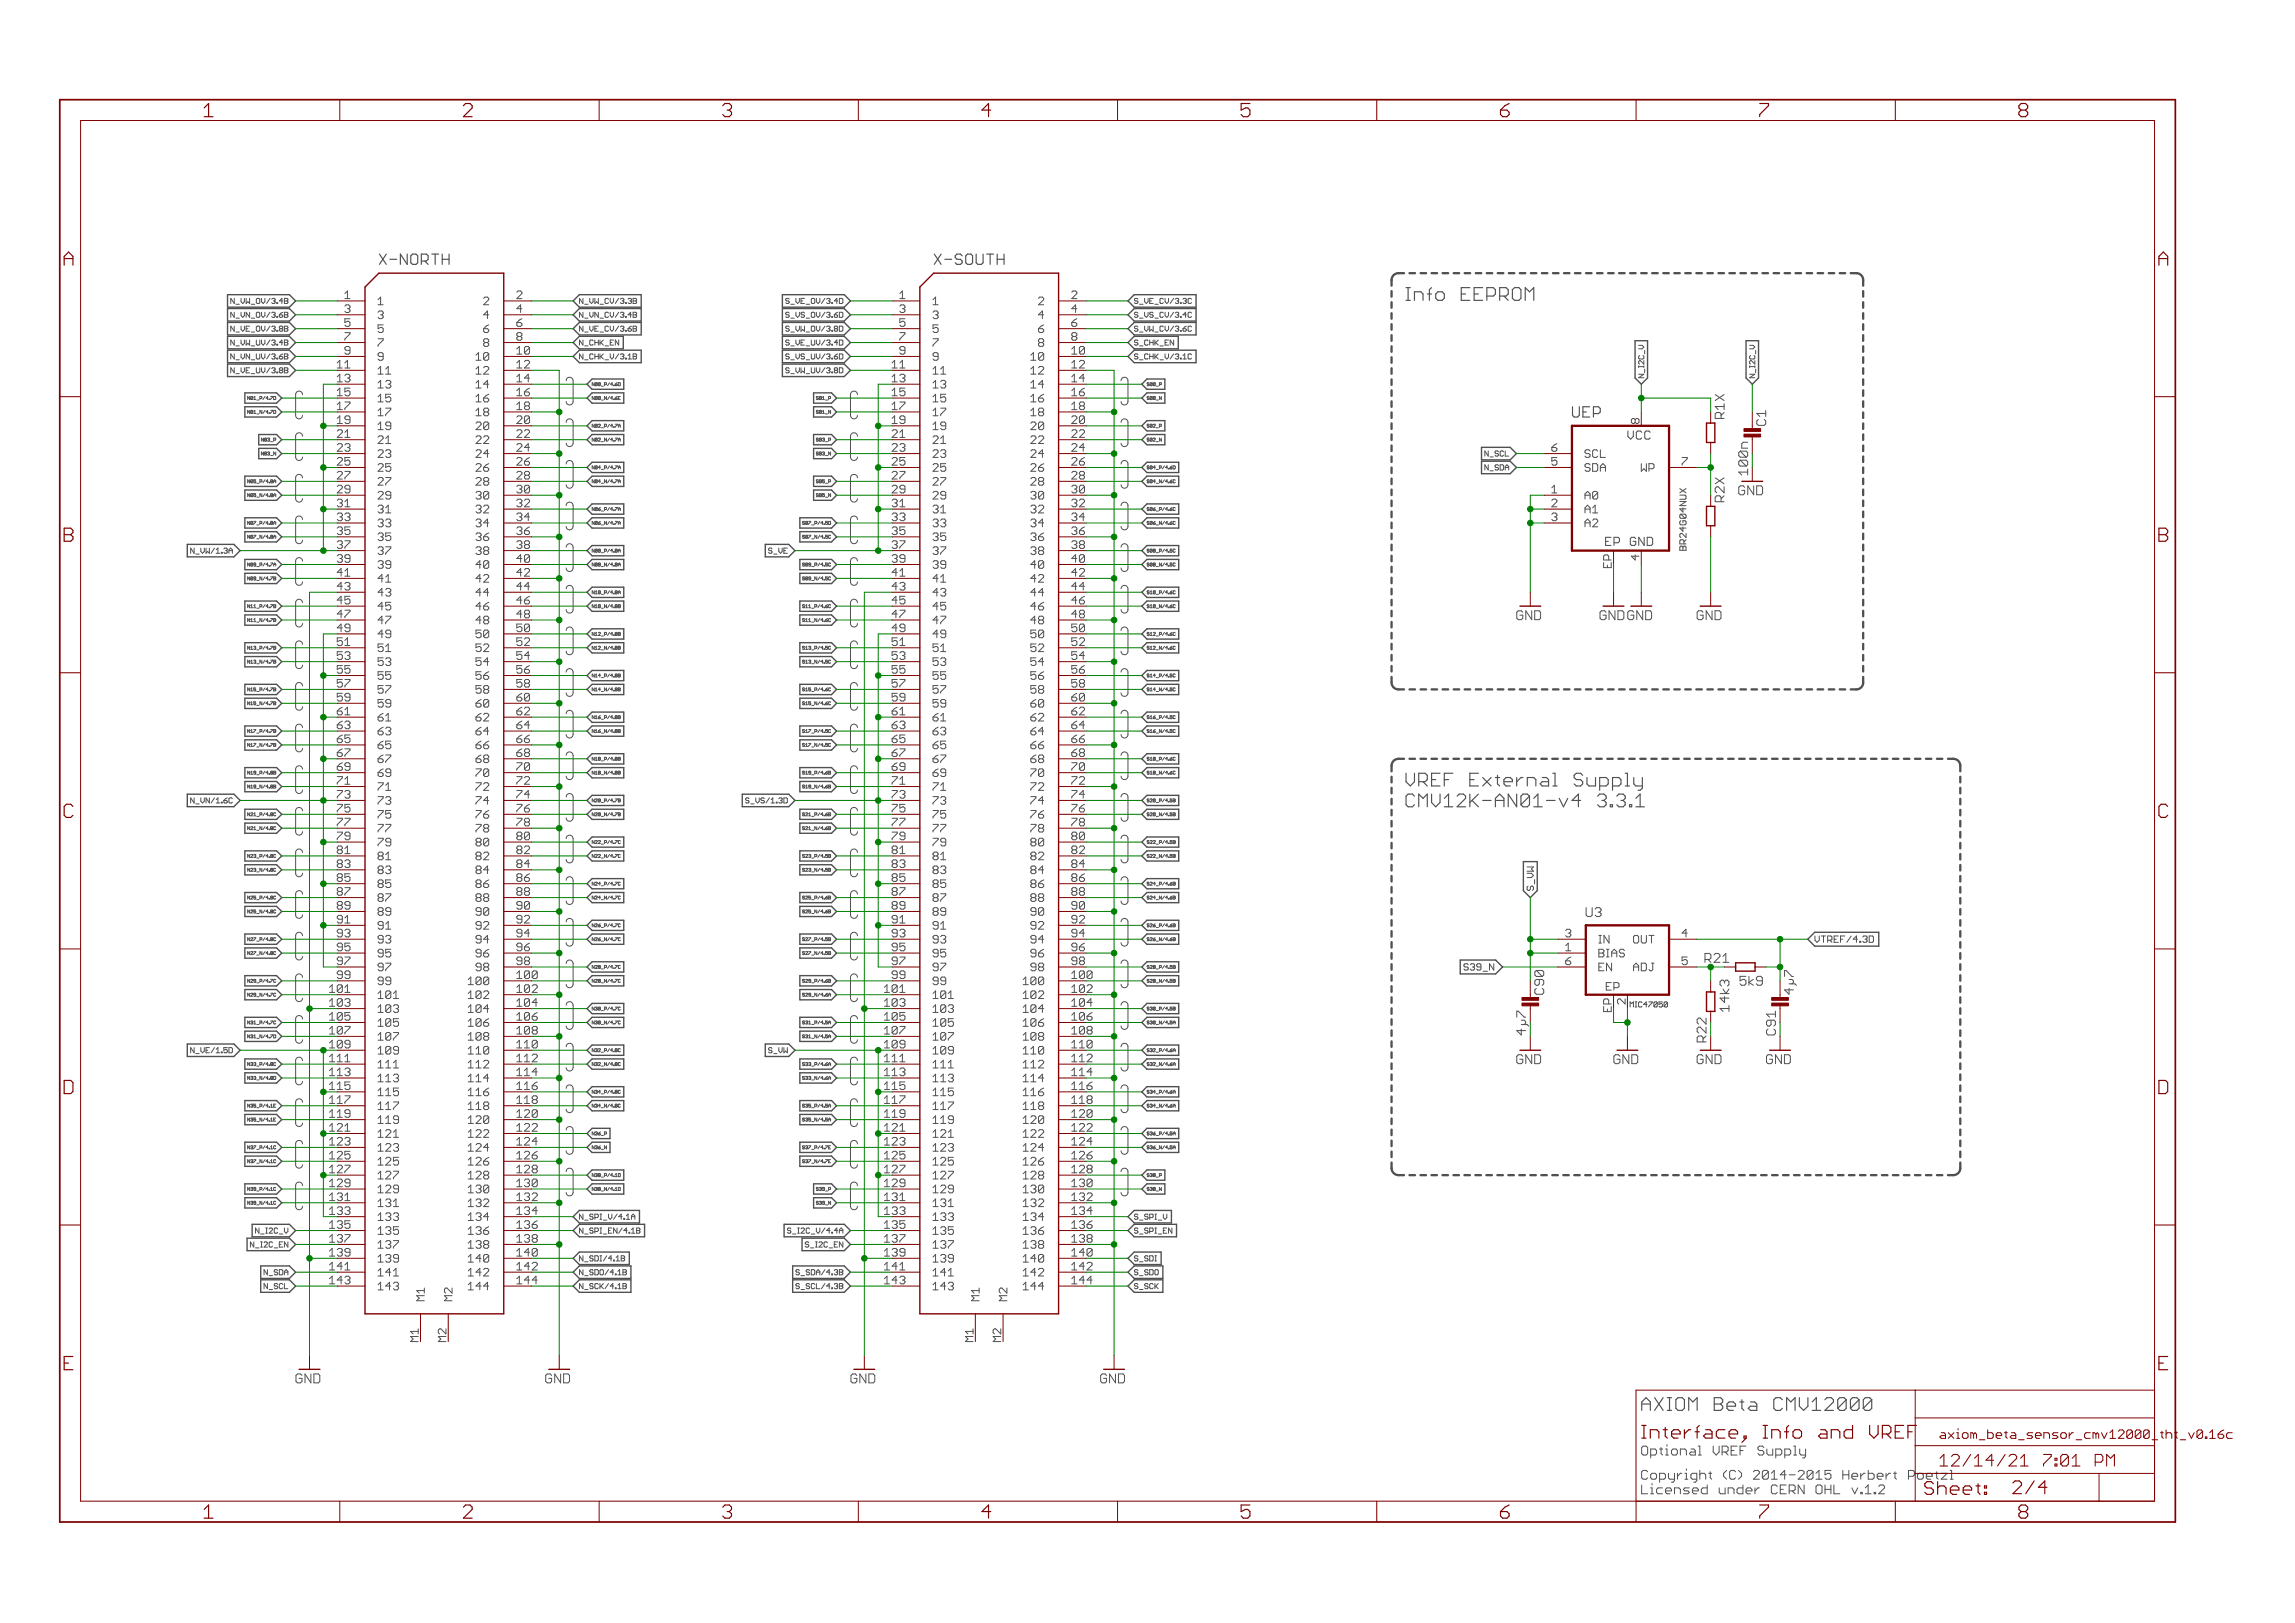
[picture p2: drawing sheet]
<svg xmlns="http://www.w3.org/2000/svg" width="420mm" height="297mm" viewBox="0 0 420 297" stroke-linecap="round" stroke-linejoin="round" font-family="sans-serif">
<defs><g id="words">
<g font-size="3.7" fill="#800000">
<text x="37.7" y="21.4">1</text>
<text x="85.1" y="21.4">2</text>
<text x="132.6" y="21.4">3</text>
<text x="180" y="21.4">4</text>
<text x="227.5" y="21.4">5</text>
<text x="275" y="21.4">6</text>
<text x="322.4" y="21.4">7</text>
<text x="369.9" y="21.4">8</text>
<text x="12" y="48.6">A</text>
<text x="395.5" y="48.6">A</text>
<text x="12" y="99.2">B</text>
<text x="395.5" y="99.2">B</text>
<text x="12" y="149.7">C</text>
<text x="395.5" y="149.7">C</text>
<text x="12" y="200.2">D</text>
<text x="395.5" y="200.2">D</text>
<text x="12" y="250.8">E</text>
<text x="395.5" y="250.8">E</text>
<text x="37.7" y="277.9">1</text>
<text x="85.1" y="277.9">2</text>
<text x="132.6" y="277.9">3</text>
<text x="180" y="277.9">4</text>
<text x="227.5" y="277.9">5</text>
<text x="275" y="277.9">6</text>
<text x="322.4" y="277.9">7</text>
<text x="369.9" y="277.9">8</text>
</g>
<g font-size="3.6" fill="#505050">
<text x="257.6" y="55.1">Info EEPROM</text>
<text x="257.6" y="144">VREF External Supply</text>
<text x="257.6" y="147.8">CMV12K-AN01-v4</text>
<text x="290" y="147.8">3.3.1</text>
<text x="300.7" y="258.2">AXIOM Beta CMV12000</text>
</g>
<g font-size="3.6" fill="#800000">
<text x="300.7" y="263.3">Interface, Info and VREF</text>
<text x="368.7" y="273.5">2/4</text>
</g>
<g font-size="3.2" fill="#800000">
<text x="355.4" y="268.4">12/14/21</text>
<text x="372.9" y="268.4">7:01 PM</text>
</g>
<g font-size="2.9" fill="#505050">
<text x="69.6" y="48.5">X-NORTH</text>
<text x="171.2" y="48.5">X-SOUTH</text>
<text x="288" y="76.4">UEP</text>
</g>
<g font-size="2.5" fill="#505050">
<text x="316" y="76.7" transform="rotate(-90 316 76.7)">R1X</text>
<text x="323.6" y="77.9" transform="rotate(-90 323.6 77.9)">C1</text>
<text x="316" y="91.9" transform="rotate(-90 316 91.9)">R2X</text>
<text x="290.6" y="167.8">U3</text>
<text x="283" y="182.1" transform="rotate(-90 283 182.1)">C90</text>
<text x="316.9" y="185.1" transform="rotate(-90 316.9 185.1)">14k3</text>
<text x="318.8" y="180.4">5k9</text>
<text x="328.7" y="182.1" transform="rotate(-90 328.7 182.1)">4µ7</text>
<text x="300.7" y="266.4">Optional VREF Supply</text>
<text x="300.7" y="273.5">Licensed under CERN OHL v.1.2</text>
</g>
<g font-size="2.5" fill="#008000">
<text x="320.3" y="86.5" transform="rotate(-90 320.3 86.5)">100n</text>
<text x="312.7" y="176.2">R21</text>
<text x="279.7" y="189.1" transform="rotate(-90 279.7 189.1)">4µ7</text>
<text x="312.7" y="190.4" transform="rotate(-90 312.7 190.4)">R22</text>
<text x="325.4" y="189.1" transform="rotate(-90 325.4 189.1)">C91</text>
</g>
<g font-size="2.5" fill="#800000">
<text x="318.5" y="90.6">GND</text>
<text x="277.9" y="113.5">GND</text>
<text x="293.1" y="113.5">GND GND</text>
<text x="310.9" y="113.5">GND</text>
<text x="277.9" y="194.7">GND</text>
<text x="295.7" y="194.7">GND</text>
<text x="310.9" y="194.7">GND</text>
<text x="323.6" y="194.7">GND</text>
<text x="54.4" y="253.2">GND</text>
<text x="100.1" y="253.2">GND</text>
<text x="156" y="253.2">GND</text>
<text x="201.7" y="253.2">GND</text>
<text x="300.7" y="270.8">Copyright (C) 2014-2015 Herbert Poetzl</text>
</g>
<g font-size="2.3" fill="#505050">
<text x="298.2" y="80.5">VCC</text>
<text x="294.2" y="99.9">EP</text>
<text x="299" y="99.9">GND</text>
</g>
<g font-size="2.3" fill="#800000">
<text x="355.4" y="263.3">axiom_beta_sensor_cmv12000_t</text>
<text x="395.1" y="263.3">ht_v0.16c</text>
</g>
<g font-size="2.1" fill="#505050">
<text x="63.5" y="54.7">1</text>
<text x="63.5" y="57.3">3</text>
<text x="63.5" y="59.8">5</text>
<text x="69.4" y="55.8">1</text>
<text x="69.4" y="58.4">3</text>
<text x="88.9" y="55.8">2</text>
<text x="88.9" y="58.4">4</text>
<text x="94.8" y="54.7">2</text>
<text x="94.8" y="57.3">4</text>
<text x="94.8" y="59.8">6</text>
<text x="165.1" y="54.7">1</text>
<text x="165.1" y="57.3">3</text>
<text x="165.1" y="59.8">5</text>
<text x="171" y="55.8">1</text>
<text x="171" y="58.4">3</text>
<text x="190.5" y="55.8">2</text>
<text x="190.5" y="58.4">4</text>
<text x="196.4" y="54.7">2</text>
<text x="196.4" y="57.3">4</text>
<text x="196.4" y="59.8">6</text>
<text x="63.5" y="62.3">7</text>
<text x="63.5" y="64.9">9</text>
<text x="69.4" y="60.9">5</text>
<text x="69.4" y="63.5">7</text>
<text x="69.4" y="66">9</text>
<text x="87.6" y="66">10</text>
<text x="88.9" y="60.9">6</text>
<text x="88.9" y="63.5">8</text>
<text x="94.8" y="62.3">8</text>
<text x="94.8" y="64.9">10</text>
<text x="165.1" y="62.3">7</text>
<text x="165.1" y="64.9">9</text>
<text x="171" y="60.9">5</text>
<text x="171" y="63.5">7</text>
<text x="171" y="66">9</text>
<text x="189.2" y="66">10</text>
<text x="190.5" y="60.9">6</text>
<text x="190.5" y="63.5">8</text>
<text x="196.4" y="62.3">8</text>
<text x="196.4" y="64.9">10</text>
<text x="62.2" y="67.4">11</text>
<text x="62.2" y="70">13</text>
<text x="69.4" y="68.5">11</text>
<text x="69.4" y="71.1">13</text>
<text x="87.6" y="68.5">12</text>
<text x="87.6" y="71.1">14</text>
<text x="94.8" y="67.4">12</text>
<text x="94.8" y="70">14</text>
<text x="163.8" y="67.4">11</text>
<text x="163.8" y="70">13</text>
<text x="171" y="68.5">11</text>
<text x="171" y="71.1">13</text>
<text x="189.2" y="68.5">12</text>
<text x="189.2" y="71.1">14</text>
<text x="196.4" y="67.4">12</text>
<text x="196.4" y="70">14</text>
<text x="62.2" y="72.5">15</text>
<text x="62.2" y="75">17</text>
<text x="62.2" y="77.6">19</text>
<text x="69.4" y="73.6">15</text>
<text x="69.4" y="76.2">17</text>
<text x="87.6" y="73.6">16</text>
<text x="87.6" y="76.2">18</text>
<text x="94.8" y="72.5">16</text>
<text x="94.8" y="75">18</text>
<text x="94.8" y="77.6">20</text>
<text x="163.8" y="72.5">15</text>
<text x="163.8" y="75">17</text>
<text x="163.8" y="77.6">19</text>
<text x="171" y="73.6">15</text>
<text x="171" y="76.2">17</text>
<text x="189.2" y="73.6">16</text>
<text x="189.2" y="76.2">18</text>
<text x="196.4" y="72.5">16</text>
<text x="196.4" y="75">18</text>
<text x="196.4" y="77.6">20</text>
<text x="300.4" y="77.6" transform="rotate(-90 300.4 77.6)">8</text>
<text x="62.2" y="80.1">21</text>
<text x="62.2" y="82.7">23</text>
<text x="69.4" y="78.7">19</text>
<text x="69.4" y="81.2">21</text>
<text x="69.4" y="83.8">23</text>
<text x="87.6" y="78.7">20</text>
<text x="87.6" y="81.2">22</text>
<text x="87.6" y="83.8">24</text>
<text x="94.8" y="80.1">22</text>
<text x="94.8" y="82.7">24</text>
<text x="163.8" y="80.1">21</text>
<text x="163.8" y="82.7">23</text>
<text x="171" y="78.7">19</text>
<text x="171" y="81.2">21</text>
<text x="171" y="83.8">23</text>
<text x="189.2" y="78.7">20</text>
<text x="189.2" y="81.2">22</text>
<text x="189.2" y="83.8">24</text>
<text x="196.4" y="80.1">22</text>
<text x="196.4" y="82.7">24</text>
<text x="284.4" y="82.7">6</text>
<text x="290.4" y="83.8">SCL</text>
<text x="62.2" y="85.2">25</text>
<text x="62.2" y="87.7">27</text>
<text x="69.4" y="86.3">25</text>
<text x="69.4" y="88.8">27</text>
<text x="87.6" y="86.3">26</text>
<text x="87.6" y="88.8">28</text>
<text x="94.8" y="85.2">26</text>
<text x="94.8" y="87.7">28</text>
<text x="163.8" y="85.2">25</text>
<text x="163.8" y="87.7">27</text>
<text x="171" y="86.3">25</text>
<text x="171" y="88.8">27</text>
<text x="189.2" y="86.3">26</text>
<text x="189.2" y="88.8">28</text>
<text x="196.4" y="85.2">26</text>
<text x="196.4" y="87.7">28</text>
<text x="284.4" y="85.2">5</text>
<text x="290.4" y="86.3">SDA</text>
<text x="300.9" y="86.3">WP</text>
<text x="308.2" y="85.2">7</text>
<text x="62.2" y="90.3">29</text>
<text x="62.2" y="92.8">31</text>
<text x="62.2" y="95.4">33</text>
<text x="69.4" y="91.4">29</text>
<text x="69.4" y="93.9">31</text>
<text x="87.6" y="91.4">30</text>
<text x="87.6" y="93.9">32</text>
<text x="94.8" y="90.3">30</text>
<text x="94.8" y="92.8">32</text>
<text x="94.8" y="95.4">34</text>
<text x="163.8" y="90.3">29</text>
<text x="163.8" y="92.8">31</text>
<text x="163.8" y="95.4">33</text>
<text x="171" y="91.4">29</text>
<text x="171" y="93.9">31</text>
<text x="189.2" y="91.4">30</text>
<text x="189.2" y="93.9">32</text>
<text x="196.4" y="90.3">30</text>
<text x="196.4" y="92.8">32</text>
<text x="196.4" y="95.4">34</text>
<text x="284.4" y="90.3">1</text>
<text x="284.4" y="92.8">2</text>
<text x="284.4" y="95.4">3</text>
<text x="290.4" y="91.4">A0</text>
<text x="290.4" y="93.9">A1</text>
<text x="62.2" y="97.9">35</text>
<text x="62.2" y="100.4">37</text>
<text x="69.4" y="96.5">33</text>
<text x="69.4" y="99">35</text>
<text x="69.4" y="101.5">37</text>
<text x="87.6" y="96.5">34</text>
<text x="87.6" y="99">36</text>
<text x="87.6" y="101.5">38</text>
<text x="94.8" y="97.9">36</text>
<text x="94.8" y="100.4">38</text>
<text x="163.8" y="97.9">35</text>
<text x="163.8" y="100.4">37</text>
<text x="171" y="96.5">33</text>
<text x="171" y="99">35</text>
<text x="171" y="101.5">37</text>
<text x="189.2" y="96.5">34</text>
<text x="189.2" y="99">36</text>
<text x="189.2" y="101.5">38</text>
<text x="196.4" y="97.9">36</text>
<text x="196.4" y="100.4">38</text>
<text x="290.4" y="96.5">A2</text>
<text x="62.2" y="103">39</text>
<text x="62.2" y="105.5">41</text>
<text x="69.4" y="104.1">39</text>
<text x="69.4" y="106.6">41</text>
<text x="87.6" y="104.1">40</text>
<text x="87.6" y="106.6">42</text>
<text x="94.8" y="103">40</text>
<text x="94.8" y="105.5">42</text>
<text x="163.8" y="103">39</text>
<text x="163.8" y="105.5">41</text>
<text x="171" y="104.1">39</text>
<text x="171" y="106.6">41</text>
<text x="189.2" y="104.1">40</text>
<text x="189.2" y="106.6">42</text>
<text x="196.4" y="103">40</text>
<text x="196.4" y="105.5">42</text>
<text x="300.4" y="102.4" transform="rotate(-90 300.4 102.4)">4</text>
<text x="62.2" y="108">43</text>
<text x="62.2" y="110.6">45</text>
<text x="62.2" y="113.1">47</text>
<text x="69.4" y="109.2">43</text>
<text x="69.4" y="111.7">45</text>
<text x="87.6" y="109.2">44</text>
<text x="87.6" y="111.7">46</text>
<text x="94.8" y="108">44</text>
<text x="94.8" y="110.6">46</text>
<text x="94.8" y="113.1">48</text>
<text x="163.8" y="108">43</text>
<text x="163.8" y="110.6">45</text>
<text x="163.8" y="113.1">47</text>
<text x="171" y="109.2">43</text>
<text x="171" y="111.7">45</text>
<text x="189.2" y="109.2">44</text>
<text x="189.2" y="111.7">46</text>
<text x="196.4" y="108">44</text>
<text x="196.4" y="110.6">46</text>
<text x="196.4" y="113.1">48</text>
<text x="62.2" y="115.7">49</text>
<text x="62.2" y="118.2">51</text>
<text x="69.4" y="114.2">47</text>
<text x="69.4" y="116.8">49</text>
<text x="69.4" y="119.3">51</text>
<text x="87.6" y="114.2">48</text>
<text x="87.6" y="116.8">50</text>
<text x="87.6" y="119.3">52</text>
<text x="94.8" y="115.7">50</text>
<text x="94.8" y="118.2">52</text>
<text x="163.8" y="115.7">49</text>
<text x="163.8" y="118.2">51</text>
<text x="171" y="114.2">47</text>
<text x="171" y="116.8">49</text>
<text x="171" y="119.3">51</text>
<text x="189.2" y="114.2">48</text>
<text x="189.2" y="116.8">50</text>
<text x="189.2" y="119.3">52</text>
<text x="196.4" y="115.7">50</text>
<text x="196.4" y="118.2">52</text>
<text x="62.2" y="120.7">53</text>
<text x="62.2" y="123.3">55</text>
<text x="62.2" y="125.8">57</text>
<text x="69.4" y="121.9">53</text>
<text x="69.4" y="124.4">55</text>
<text x="87.6" y="121.9">54</text>
<text x="87.6" y="124.4">56</text>
<text x="94.8" y="120.7">54</text>
<text x="94.8" y="123.3">56</text>
<text x="94.8" y="125.8">58</text>
<text x="163.8" y="120.7">53</text>
<text x="163.8" y="123.3">55</text>
<text x="163.8" y="125.8">57</text>
<text x="171" y="121.9">53</text>
<text x="171" y="124.4">55</text>
<text x="189.2" y="121.9">54</text>
<text x="189.2" y="124.4">56</text>
<text x="196.4" y="120.7">54</text>
<text x="196.4" y="123.3">56</text>
<text x="196.4" y="125.8">58</text>
<text x="62.2" y="128.4">59</text>
<text x="62.2" y="130.9">61</text>
<text x="69.4" y="126.9">57</text>
<text x="69.4" y="129.5">59</text>
<text x="87.6" y="126.9">58</text>
<text x="87.6" y="129.5">60</text>
<text x="94.8" y="128.4">60</text>
<text x="94.8" y="130.9">62</text>
<text x="163.8" y="128.4">59</text>
<text x="163.8" y="130.9">61</text>
<text x="171" y="126.9">57</text>
<text x="171" y="129.5">59</text>
<text x="189.2" y="126.9">58</text>
<text x="189.2" y="129.5">60</text>
<text x="196.4" y="128.4">60</text>
<text x="196.4" y="130.9">62</text>
<text x="62.2" y="133.4">63</text>
<text x="62.2" y="136">65</text>
<text x="69.4" y="132">61</text>
<text x="69.4" y="134.6">63</text>
<text x="69.4" y="137.1">65</text>
<text x="87.6" y="132">62</text>
<text x="87.6" y="134.6">64</text>
<text x="87.6" y="137.1">66</text>
<text x="94.8" y="133.4">64</text>
<text x="94.8" y="136">66</text>
<text x="163.8" y="133.4">63</text>
<text x="163.8" y="136">65</text>
<text x="171" y="132">61</text>
<text x="171" y="134.6">63</text>
<text x="171" y="137.1">65</text>
<text x="189.2" y="132">62</text>
<text x="189.2" y="134.6">64</text>
<text x="189.2" y="137.1">66</text>
<text x="196.4" y="133.4">64</text>
<text x="196.4" y="136">66</text>
<text x="62.2" y="138.5">67</text>
<text x="62.2" y="141.1">69</text>
<text x="62.2" y="143.6">71</text>
<text x="69.4" y="139.6">67</text>
<text x="69.4" y="142.2">69</text>
<text x="87.6" y="139.6">68</text>
<text x="87.6" y="142.2">70</text>
<text x="94.8" y="138.5">68</text>
<text x="94.8" y="141.1">70</text>
<text x="94.8" y="143.6">72</text>
<text x="163.8" y="138.5">67</text>
<text x="163.8" y="141.1">69</text>
<text x="163.8" y="143.6">71</text>
<text x="171" y="139.6">67</text>
<text x="171" y="142.2">69</text>
<text x="189.2" y="139.6">68</text>
<text x="189.2" y="142.2">70</text>
<text x="196.4" y="138.5">68</text>
<text x="196.4" y="141.1">70</text>
<text x="196.4" y="143.6">72</text>
<text x="62.2" y="146.1">73</text>
<text x="62.2" y="148.7">75</text>
<text x="69.4" y="144.7">71</text>
<text x="69.4" y="147.3">73</text>
<text x="69.4" y="149.8">75</text>
<text x="87.6" y="144.7">72</text>
<text x="87.6" y="147.3">74</text>
<text x="87.6" y="149.8">76</text>
<text x="94.8" y="146.1">74</text>
<text x="94.8" y="148.7">76</text>
<text x="163.8" y="146.1">73</text>
<text x="163.8" y="148.7">75</text>
<text x="171" y="144.7">71</text>
<text x="171" y="147.3">73</text>
<text x="171" y="149.8">75</text>
<text x="189.2" y="144.7">72</text>
<text x="189.2" y="147.3">74</text>
<text x="189.2" y="149.8">76</text>
<text x="196.4" y="146.1">74</text>
<text x="196.4" y="148.7">76</text>
<text x="62.2" y="151.2">77</text>
<text x="62.2" y="153.8">79</text>
<text x="69.4" y="152.3">77</text>
<text x="69.4" y="154.9">79</text>
<text x="87.6" y="152.3">78</text>
<text x="87.6" y="154.9">80</text>
<text x="94.8" y="151.2">78</text>
<text x="94.8" y="153.8">80</text>
<text x="163.8" y="151.2">77</text>
<text x="163.8" y="153.8">79</text>
<text x="171" y="152.3">77</text>
<text x="171" y="154.9">79</text>
<text x="189.2" y="152.3">78</text>
<text x="189.2" y="154.9">80</text>
<text x="196.4" y="151.2">78</text>
<text x="196.4" y="153.8">80</text>
<text x="62.2" y="156.3">81</text>
<text x="62.2" y="158.8">83</text>
<text x="62.2" y="161.4">85</text>
<text x="69.4" y="157.4">81</text>
<text x="69.4" y="160">83</text>
<text x="87.6" y="157.4">82</text>
<text x="87.6" y="160">84</text>
<text x="94.8" y="156.3">82</text>
<text x="94.8" y="158.8">84</text>
<text x="94.8" y="161.4">86</text>
<text x="163.8" y="156.3">81</text>
<text x="163.8" y="158.8">83</text>
<text x="163.8" y="161.4">85</text>
<text x="171" y="157.4">81</text>
<text x="171" y="160">83</text>
<text x="189.2" y="157.4">82</text>
<text x="189.2" y="160">84</text>
<text x="196.4" y="156.3">82</text>
<text x="196.4" y="158.8">84</text>
<text x="196.4" y="161.4">86</text>
<text x="62.2" y="163.9">87</text>
<text x="62.2" y="166.5">89</text>
<text x="69.4" y="162.5">85</text>
<text x="69.4" y="165">87</text>
<text x="69.4" y="167.6">89</text>
<text x="87.6" y="162.5">86</text>
<text x="87.6" y="165">88</text>
<text x="87.6" y="167.6">90</text>
<text x="94.8" y="163.9">88</text>
<text x="94.8" y="166.5">90</text>
<text x="163.8" y="163.9">87</text>
<text x="163.8" y="166.5">89</text>
<text x="171" y="162.5">85</text>
<text x="171" y="165">87</text>
<text x="171" y="167.6">89</text>
<text x="189.2" y="162.5">86</text>
<text x="189.2" y="165">88</text>
<text x="189.2" y="167.6">90</text>
<text x="196.4" y="163.9">88</text>
<text x="196.4" y="166.5">90</text>
<text x="62.2" y="169">91</text>
<text x="62.2" y="171.5">93</text>
<text x="69.4" y="170.1">91</text>
<text x="69.4" y="172.7">93</text>
<text x="87.6" y="170.1">92</text>
<text x="87.6" y="172.7">94</text>
<text x="94.8" y="169">92</text>
<text x="94.8" y="171.5">94</text>
<text x="163.8" y="169">91</text>
<text x="163.8" y="171.5">93</text>
<text x="171" y="170.1">91</text>
<text x="171" y="172.7">93</text>
<text x="189.2" y="170.1">92</text>
<text x="189.2" y="172.7">94</text>
<text x="196.4" y="169">92</text>
<text x="196.4" y="171.5">94</text>
<text x="287" y="171.5">3</text>
<text x="292.9" y="172.7">IN</text>
<text x="299.6" y="172.7">OUT</text>
<text x="308.2" y="171.5">4</text>
<text x="62.2" y="174.1">95</text>
<text x="62.2" y="176.6">97</text>
<text x="62.2" y="179.2">99</text>
<text x="69.4" y="175.2">95</text>
<text x="69.4" y="177.7">97</text>
<text x="87.6" y="175.2">96</text>
<text x="87.6" y="177.7">98</text>
<text x="94.8" y="174.1">96</text>
<text x="94.8" y="176.6">98</text>
<text x="94.8" y="179.2">100</text>
<text x="163.8" y="174.1">95</text>
<text x="163.8" y="176.6">97</text>
<text x="163.8" y="179.2">99</text>
<text x="171" y="175.2">95</text>
<text x="171" y="177.7">97</text>
<text x="189.2" y="175.2">96</text>
<text x="189.2" y="177.7">98</text>
<text x="196.4" y="174.1">96</text>
<text x="196.4" y="176.6">98</text>
<text x="196.4" y="179.2">100</text>
<text x="287" y="176.6">6</text>
<text x="287" y="174.1">1</text>
<text x="292.9" y="177.7">EN</text>
<text x="292.9" y="175.2">BIAS</text>
<text x="299.6" y="177.7">ADJ</text>
<text x="308.2" y="176.6">5</text>
<text x="60.9" y="181.7">101</text>
<text x="60.9" y="184.2">103</text>
<text x="69.4" y="180.3">99</text>
<text x="69.4" y="182.8">101</text>
<text x="69.4" y="185.4">103</text>
<text x="86.3" y="180.3">100</text>
<text x="86.3" y="182.8">102</text>
<text x="86.3" y="185.4">104</text>
<text x="94.8" y="181.7">102</text>
<text x="94.8" y="184.2">104</text>
<text x="162.5" y="181.7">101</text>
<text x="162.5" y="184.2">103</text>
<text x="171" y="180.3">99</text>
<text x="171" y="182.8">101</text>
<text x="171" y="185.4">103</text>
<text x="187.9" y="180.3">100</text>
<text x="187.9" y="182.8">102</text>
<text x="187.9" y="185.4">104</text>
<text x="196.4" y="181.7">102</text>
<text x="196.4" y="184.2">104</text>
<text x="294.4" y="181.3">EP</text>
<text x="297.9" y="183.7" transform="rotate(-90 297.9 183.7)">2</text>
<text x="60.9" y="186.8">105</text>
<text x="60.9" y="189.3">107</text>
<text x="60.9" y="191.9">109</text>
<text x="69.4" y="187.9">105</text>
<text x="69.4" y="190.4">107</text>
<text x="86.3" y="187.9">106</text>
<text x="86.3" y="190.4">108</text>
<text x="94.8" y="186.8">106</text>
<text x="94.8" y="189.3">108</text>
<text x="94.8" y="191.9">110</text>
<text x="162.5" y="186.8">105</text>
<text x="162.5" y="189.3">107</text>
<text x="162.5" y="191.9">109</text>
<text x="171" y="187.9">105</text>
<text x="171" y="190.4">107</text>
<text x="187.9" y="187.9">106</text>
<text x="187.9" y="190.4">108</text>
<text x="196.4" y="186.8">106</text>
<text x="196.4" y="189.3">108</text>
<text x="196.4" y="191.9">110</text>
<text x="60.9" y="194.4">111</text>
<text x="60.9" y="196.9">113</text>
<text x="69.4" y="193">109</text>
<text x="69.4" y="195.5">111</text>
<text x="86.3" y="193">110</text>
<text x="86.3" y="195.5">112</text>
<text x="94.8" y="194.4">112</text>
<text x="94.8" y="196.9">114</text>
<text x="162.5" y="194.4">111</text>
<text x="162.5" y="196.9">113</text>
<text x="171" y="193">109</text>
<text x="171" y="195.5">111</text>
<text x="187.9" y="193">110</text>
<text x="187.9" y="195.5">112</text>
<text x="196.4" y="194.4">112</text>
<text x="196.4" y="196.9">114</text>
<text x="60.9" y="199.5">115</text>
<text x="60.9" y="202">117</text>
<text x="69.4" y="198">113</text>
<text x="69.4" y="200.6">115</text>
<text x="69.4" y="203.1">117</text>
<text x="86.3" y="198">114</text>
<text x="86.3" y="200.6">116</text>
<text x="86.3" y="203.1">118</text>
<text x="94.8" y="199.5">116</text>
<text x="94.8" y="202">118</text>
<text x="162.5" y="199.5">115</text>
<text x="162.5" y="202">117</text>
<text x="171" y="198">113</text>
<text x="171" y="200.6">115</text>
<text x="171" y="203.1">117</text>
<text x="187.9" y="198">114</text>
<text x="187.9" y="200.6">116</text>
<text x="187.9" y="203.1">118</text>
<text x="196.4" y="199.5">116</text>
<text x="196.4" y="202">118</text>
<text x="60.9" y="204.6">119</text>
<text x="60.9" y="207.1">121</text>
<text x="60.9" y="209.6">123</text>
<text x="69.4" y="205.7">119</text>
<text x="69.4" y="208.2">121</text>
<text x="86.3" y="205.7">120</text>
<text x="86.3" y="208.2">122</text>
<text x="94.8" y="204.6">120</text>
<text x="94.8" y="207.1">122</text>
<text x="94.8" y="209.6">124</text>
<text x="162.5" y="204.6">119</text>
<text x="162.5" y="207.1">121</text>
<text x="162.5" y="209.6">123</text>
<text x="171" y="205.7">119</text>
<text x="171" y="208.2">121</text>
<text x="187.9" y="205.7">120</text>
<text x="187.9" y="208.2">122</text>
<text x="196.4" y="204.6">120</text>
<text x="196.4" y="207.1">122</text>
<text x="196.4" y="209.6">124</text>
<text x="60.9" y="212.2">125</text>
<text x="60.9" y="214.7">127</text>
<text x="69.4" y="210.7">123</text>
<text x="69.4" y="213.3">125</text>
<text x="69.4" y="215.8">127</text>
<text x="86.3" y="210.7">124</text>
<text x="86.3" y="213.3">126</text>
<text x="86.3" y="215.8">128</text>
<text x="94.8" y="212.2">126</text>
<text x="94.8" y="214.7">128</text>
<text x="162.5" y="212.2">125</text>
<text x="162.5" y="214.7">127</text>
<text x="171" y="210.7">123</text>
<text x="171" y="213.3">125</text>
<text x="171" y="215.8">127</text>
<text x="187.9" y="210.7">124</text>
<text x="187.9" y="213.3">126</text>
<text x="187.9" y="215.8">128</text>
<text x="196.4" y="212.2">126</text>
<text x="196.4" y="214.7">128</text>
<text x="60.9" y="217.2">129</text>
<text x="60.9" y="219.8">131</text>
<text x="69.4" y="218.4">129</text>
<text x="69.4" y="220.9">131</text>
<text x="86.3" y="218.4">130</text>
<text x="86.3" y="220.9">132</text>
<text x="94.8" y="217.2">130</text>
<text x="94.8" y="219.8">132</text>
<text x="162.5" y="217.2">129</text>
<text x="162.5" y="219.8">131</text>
<text x="171" y="218.4">129</text>
<text x="171" y="220.9">131</text>
<text x="187.9" y="218.4">130</text>
<text x="187.9" y="220.9">132</text>
<text x="196.4" y="217.2">130</text>
<text x="196.4" y="219.8">132</text>
<text x="60.9" y="222.3">133</text>
<text x="60.9" y="224.9">135</text>
<text x="60.9" y="227.4">137</text>
<text x="69.4" y="223.4">133</text>
<text x="69.4" y="226">135</text>
<text x="86.3" y="223.4">134</text>
<text x="86.3" y="226">136</text>
<text x="94.8" y="222.3">134</text>
<text x="94.8" y="224.9">136</text>
<text x="94.8" y="227.4">138</text>
<text x="162.5" y="222.3">133</text>
<text x="162.5" y="224.9">135</text>
<text x="162.5" y="227.4">137</text>
<text x="171" y="223.4">133</text>
<text x="171" y="226">135</text>
<text x="187.9" y="223.4">134</text>
<text x="187.9" y="226">136</text>
<text x="196.4" y="222.3">134</text>
<text x="196.4" y="224.9">136</text>
<text x="196.4" y="227.4">138</text>
<text x="60.9" y="229.9">139</text>
<text x="60.9" y="232.5">141</text>
<text x="69.4" y="228.5">137</text>
<text x="69.4" y="231.1">139</text>
<text x="69.4" y="233.6">141</text>
<text x="86.3" y="228.5">138</text>
<text x="86.3" y="231.1">140</text>
<text x="86.3" y="233.6">142</text>
<text x="94.8" y="229.9">140</text>
<text x="94.8" y="232.5">142</text>
<text x="162.5" y="229.9">139</text>
<text x="162.5" y="232.5">141</text>
<text x="171" y="228.5">137</text>
<text x="171" y="231.1">139</text>
<text x="171" y="233.6">141</text>
<text x="187.9" y="228.5">138</text>
<text x="187.9" y="231.1">140</text>
<text x="187.9" y="233.6">142</text>
<text x="196.4" y="229.9">140</text>
<text x="196.4" y="232.5">142</text>
<text x="60.9" y="235">143</text>
<text x="69.4" y="236.1">143</text>
<text x="78" y="238.1" transform="rotate(-90 78 238.1)">M1</text>
<text x="83.1" y="238.1" transform="rotate(-90 83.1 238.1)">M2</text>
<text x="86.3" y="236.1">144</text>
<text x="94.8" y="235">144</text>
<text x="162.5" y="235">143</text>
<text x="171" y="236.1">143</text>
<text x="179.6" y="238.1" transform="rotate(-90 179.6 238.1)">M1</text>
<text x="184.7" y="238.1" transform="rotate(-90 184.7 238.1)">M2</text>
<text x="187.9" y="236.1">144</text>
<text x="196.4" y="235">144</text>
<text x="76.9" y="245.4" transform="rotate(-90 76.9 245.4)">M1</text>
<text x="82" y="245.4" transform="rotate(-90 82 245.4)">M2</text>
<text x="178.5" y="245.4" transform="rotate(-90 178.5 245.4)">M1</text>
<text x="183.6" y="245.4" transform="rotate(-90 183.6 245.4)">M2</text>
</g>
<g font-size="2.1" fill="#800000">
<text x="295.3" y="103.7" transform="rotate(-90 295.3 103.7)">EP</text>
<text x="295.3" y="185" transform="rotate(-90 295.3 185)">EP</text>
</g>
<g font-size="1.8" fill="#505050">
<text x="309" y="100.8" transform="rotate(-90 309 100.8)">BR24G04NUX</text>
<text x="281.1" y="163" transform="rotate(-90 281.1 163)">S_VW</text>
<text x="332.5" y="172.5">VTREF/4.3D</text>
<text x="268.7" y="177.6">S39_N</text>
</g>
<g font-size="1.4" fill="#505050">
<text x="43.1" y="55.6">N_VW_OV/3.4B</text>
<text x="43.1" y="58.1">N_VN_OV/3.6B</text>
<text x="106.3" y="55.6">N_VW_CV/3.3B</text>
<text x="106.3" y="58.1">N_VN_CV/3.4B</text>
<text x="144.7" y="55.6">S_VE_OV/3.4D</text>
<text x="144.7" y="58.1">S_VS_OV/3.6D</text>
<text x="207.9" y="55.6">S_VE_CV/3.3C</text>
<text x="207.9" y="58.1">S_VS_CV/3.4C</text>
<text x="43.1" y="60.7">N_VE_OV/3.8B</text>
<text x="43.1" y="63.2">N_VW_UV/3.4B</text>
<text x="43.1" y="65.7">N_VN_UV/3.6B</text>
<text x="106.3" y="60.7">N_VE_CV/3.6B</text>
<text x="106.3" y="65.7">N_CHK_V/3.1B</text>
<text x="106.3" y="63.2">N_CHK_EN</text>
<text x="144.7" y="60.7">S_VW_OV/3.8D</text>
<text x="144.7" y="63.2">S_VE_UV/3.4D</text>
<text x="144.7" y="65.7">S_VS_UV/3.6D</text>
<text x="207.9" y="60.7">S_VW_CV/3.6C</text>
<text x="207.9" y="65.7">S_CHK_V/3.1C</text>
<text x="207.9" y="63.2">S_CHK_EN</text>
<text x="43.1" y="68.3">N_VE_UV/3.8B</text>
<text x="144.7" y="68.3">S_VW_UV/3.8D</text>
<text x="301.3" y="69.2" transform="rotate(-90 301.3 69.2)">N_I2C_V</text>
<text x="321.6" y="69.2" transform="rotate(-90 321.6 69.2)">N_I2C_V</text>
<text x="272.5" y="83.5">N_SCL</text>
<text x="272.5" y="86.1">N_SDA</text>
<text x="35.5" y="101.3">N_VW/1.3A</text>
<text x="141.3" y="101.3">S_VE</text>
<text x="35.5" y="147">N_VN/1.6C</text>
<text x="137.1" y="147">S_VS/1.3D</text>
<text x="299.1" y="184.3">MIC47050</text>
<text x="35.5" y="192.7">N_VE/1.5D</text>
<text x="141.3" y="192.7">S_VW</text>
<text x="47.3" y="225.7">N_I2C_V</text>
<text x="106.3" y="223.2">N_SPI_V/4.1A</text>
<text x="106.3" y="225.7">N_SPI_EN/4.1B</text>
<text x="144.7" y="225.7">S_I2C_V/4.4A</text>
<text x="207.9" y="223.2">S_SPI_V</text>
<text x="207.9" y="225.7">S_SPI_EN</text>
<text x="46.5" y="228.3">N_I2C_EN</text>
<text x="49" y="233.3">N_SDA</text>
<text x="106.3" y="230.8">N_SDI/4.1B</text>
<text x="106.3" y="233.3">N_SDO/4.1B</text>
<text x="146.4" y="233.3">S_SDA/4.3B</text>
<text x="148.1" y="228.3">S_I2C_EN</text>
<text x="207.9" y="233.3">S_SDO</text>
<text x="207.9" y="230.8">S_SDI</text>
<text x="49" y="235.9">N_SCL</text>
<text x="106.3" y="235.9">N_SCK/4.1B</text>
<text x="146.4" y="235.9">S_SCL/4.3B</text>
<text x="207.9" y="235.9">S_SCK</text>
</g>
<g font-size=".8" fill="#505050">
<text x="108.7" y="70.6">N00_P/4.6D</text>
<text x="210.3" y="70.6">S00_P</text>
<text x="45.8" y="73.2">N01_P/4.7D</text>
<text x="45.8" y="75.7">N01_N/4.7D</text>
<text x="108.7" y="73.2">N00_N/4.6E</text>
<text x="150" y="73.2">S01_P</text>
<text x="150" y="75.7">S01_N</text>
<text x="210.3" y="73.2">S00_N</text>
<text x="48.4" y="80.8">N03_P</text>
<text x="48.4" y="83.3">N03_N</text>
<text x="108.7" y="78.2">N02_P/4.7A</text>
<text x="108.7" y="80.8">N02_N/4.7A</text>
<text x="150" y="80.8">S03_P</text>
<text x="150" y="83.3">S03_N</text>
<text x="210.3" y="78.2">S02_P</text>
<text x="210.3" y="80.8">S02_N</text>
<text x="45.8" y="88.4">N05_P/4.8A</text>
<text x="108.7" y="85.9">N04_P/4.7A</text>
<text x="108.7" y="88.4">N04_N/4.7A</text>
<text x="150" y="88.4">S05_P</text>
<text x="210.3" y="85.9">S04_P/4.6D</text>
<text x="210.3" y="88.4">S04_N/4.6C</text>
<text x="45.8" y="90.9">N05_N/4.8A</text>
<text x="108.7" y="93.5">N06_P/4.7A</text>
<text x="150" y="90.9">S05_N</text>
<text x="210.3" y="93.5">S06_P/4.6C</text>
<text x="45.8" y="96">N07_P/4.8A</text>
<text x="45.8" y="98.6">N07_N/4.8A</text>
<text x="108.7" y="96">N06_N/4.7A</text>
<text x="108.7" y="101.1">N08_P/4.8A</text>
<text x="147.4" y="96">S07_P/4.5D</text>
<text x="147.4" y="98.6">S07_N/4.5C</text>
<text x="210.3" y="96">S06_N/4.6C</text>
<text x="210.3" y="101.1">S08_P/4.5C</text>
<text x="45.8" y="103.6">N09_P/4.7A</text>
<text x="45.8" y="106.2">N09_N/4.7B</text>
<text x="108.7" y="103.6">N08_N/4.8A</text>
<text x="147.4" y="103.6">S09_P/4.5C</text>
<text x="147.4" y="106.2">S09_N/4.5C</text>
<text x="210.3" y="103.6">S08_N/4.5C</text>
<text x="45.8" y="111.3">N11_P/4.7B</text>
<text x="45.8" y="113.8">N11_N/4.7B</text>
<text x="108.7" y="108.7">N10_P/4.8A</text>
<text x="108.7" y="111.2">N10_N/4.8B</text>
<text x="147.4" y="111.3">S11_P/4.6C</text>
<text x="147.4" y="113.8">S11_N/4.6C</text>
<text x="210.3" y="108.7">S10_P/4.6C</text>
<text x="210.3" y="111.2">S10_N/4.6C</text>
<text x="45.8" y="118.9">N13_P/4.7B</text>
<text x="108.7" y="116.3">N12_P/4.8B</text>
<text x="108.7" y="118.9">N12_N/4.8B</text>
<text x="147.4" y="118.9">S13_P/4.5C</text>
<text x="210.3" y="116.3">S12_P/4.6C</text>
<text x="210.3" y="118.9">S12_N/4.6C</text>
<text x="45.8" y="121.4">N13_N/4.7B</text>
<text x="108.7" y="123.9">N14_P/4.8B</text>
<text x="147.4" y="121.4">S13_N/4.5C</text>
<text x="210.3" y="123.9">S14_P/4.5C</text>
<text x="45.8" y="126.5">N15_P/4.7B</text>
<text x="45.8" y="129">N15_N/4.7B</text>
<text x="108.7" y="126.5">N14_N/4.8B</text>
<text x="108.7" y="131.6">N16_P/4.8B</text>
<text x="147.4" y="126.5">S15_P/4.6C</text>
<text x="147.4" y="129">S15_N/4.6C</text>
<text x="210.3" y="126.5">S14_N/4.5C</text>
<text x="210.3" y="131.6">S16_P/4.5C</text>
<text x="45.8" y="134.1">N17_P/4.7B</text>
<text x="45.8" y="136.6">N17_N/4.7B</text>
<text x="108.7" y="134.1">N16_N/4.8B</text>
<text x="147.4" y="134.1">S17_P/4.5C</text>
<text x="147.4" y="136.6">S17_N/4.5C</text>
<text x="210.3" y="134.1">S16_N/4.5C</text>
<text x="45.8" y="141.7">N19_P/4.8B</text>
<text x="108.7" y="139.2">N18_P/4.8B</text>
<text x="108.7" y="141.7">N18_N/4.8B</text>
<text x="147.4" y="141.7">S19_P/4.6B</text>
<text x="210.3" y="139.2">S18_P/4.6C</text>
<text x="210.3" y="141.7">S18_N/4.6C</text>
<text x="45.8" y="144.3">N19_N/4.8B</text>
<text x="45.8" y="149.3">N21_P/4.8C</text>
<text x="108.7" y="146.8">N20_P/4.7B</text>
<text x="108.7" y="149.3">N20_N/4.7B</text>
<text x="147.4" y="144.3">S19_N/4.6B</text>
<text x="147.4" y="149.3">S21_P/4.6B</text>
<text x="210.3" y="146.8">S20_P/4.5B</text>
<text x="210.3" y="149.3">S20_N/4.5B</text>
<text x="45.8" y="151.9">N21_N/4.8C</text>
<text x="108.7" y="154.4">N22_P/4.7C</text>
<text x="147.4" y="151.9">S21_N/4.6B</text>
<text x="210.3" y="154.4">S22_P/4.5B</text>
<text x="45.8" y="157">N23_P/4.8C</text>
<text x="45.8" y="159.5">N23_N/4.8C</text>
<text x="108.7" y="157">N22_N/4.7C</text>
<text x="147.4" y="157">S23_P/4.5B</text>
<text x="147.4" y="159.5">S23_N/4.5B</text>
<text x="210.3" y="157">S22_N/4.5B</text>
<text x="45.8" y="164.6">N25_P/4.8C</text>
<text x="45.8" y="167.1">N25_N/4.8C</text>
<text x="108.7" y="162">N24_P/4.7C</text>
<text x="108.7" y="164.6">N24_N/4.7C</text>
<text x="147.4" y="164.6">S25_P/4.6B</text>
<text x="147.4" y="167.1">S25_N/4.6B</text>
<text x="210.3" y="162">S24_P/4.6B</text>
<text x="210.3" y="164.6">S24_N/4.6B</text>
<text x="45.8" y="172.2">N27_P/4.8C</text>
<text x="108.7" y="169.7">N26_P/4.7C</text>
<text x="108.7" y="172.2">N26_N/4.7C</text>
<text x="147.4" y="172.2">S27_P/4.5B</text>
<text x="210.3" y="169.7">S26_P/4.6B</text>
<text x="210.3" y="172.2">S26_N/4.6B</text>
<text x="45.8" y="174.7">N27_N/4.8C</text>
<text x="45.8" y="179.8">N29_P/4.7C</text>
<text x="108.7" y="177.3">N28_P/4.7C</text>
<text x="108.7" y="179.8">N28_N/4.7C</text>
<text x="147.4" y="174.7">S27_N/4.5B</text>
<text x="147.4" y="179.8">S29_P/4.6B</text>
<text x="210.3" y="177.3">S28_P/4.5B</text>
<text x="210.3" y="179.8">S28_N/4.5B</text>
<text x="45.8" y="182.4">N29_N/4.7C</text>
<text x="108.7" y="184.9">N30_P/4.7C</text>
<text x="147.4" y="182.4">S29_N/4.6A</text>
<text x="210.3" y="184.9">S30_P/4.5B</text>
<text x="45.8" y="187.4">N31_P/4.7C</text>
<text x="45.8" y="190">N31_N/4.7D</text>
<text x="108.7" y="187.4">N30_N/4.7C</text>
<text x="147.4" y="187.4">S31_P/4.5A</text>
<text x="147.4" y="190">S31_N/4.5A</text>
<text x="210.3" y="187.4">S30_N/4.5A</text>
<text x="45.8" y="195.1">N33_P/4.8C</text>
<text x="45.8" y="197.6">N33_N/4.8D</text>
<text x="108.7" y="192.5">N32_P/4.8C</text>
<text x="108.7" y="195.1">N32_N/4.8C</text>
<text x="147.4" y="195.1">S33_P/4.6A</text>
<text x="147.4" y="197.6">S33_N/4.6A</text>
<text x="210.3" y="192.5">S32_P/4.6A</text>
<text x="210.3" y="195.1">S32_N/4.6A</text>
<text x="45.8" y="202.7">N35_P/4.1E</text>
<text x="108.7" y="200.1">N34_P/4.8C</text>
<text x="108.7" y="202.7">N34_N/4.8C</text>
<text x="147.4" y="202.7">S35_P/4.5A</text>
<text x="210.3" y="200.1">S34_P/4.6A</text>
<text x="210.3" y="202.7">S34_N/4.6A</text>
<text x="45.8" y="205.2">N35_N/4.1E</text>
<text x="108.7" y="207.8">N36_P</text>
<text x="147.4" y="205.2">S35_N/4.5A</text>
<text x="210.3" y="207.8">S36_P/4.5A</text>
<text x="45.8" y="210.3">N37_P/4.1C</text>
<text x="45.8" y="212.8">N37_N/4.1C</text>
<text x="108.7" y="210.3">N36_N</text>
<text x="108.7" y="215.4">N38_P/4.1D</text>
<text x="147.4" y="210.3">S37_P/4.7E</text>
<text x="147.4" y="212.8">S37_N/4.7E</text>
<text x="210.3" y="210.3">S36_N/4.5A</text>
<text x="210.3" y="215.4">S38_P</text>
<text x="45.8" y="217.9">N39_P/4.1C</text>
<text x="45.8" y="220.5">N39_N/4.1C</text>
<text x="108.7" y="217.9">N38_N/4.1D</text>
<text x="150" y="217.9">S39_P</text>
<text x="150" y="220.5">S39_N</text>
<text x="210.3" y="217.9">S38_N</text>
</g>
</g></defs>
<g fill="none" stroke="#505050" stroke-width=".18">
<path d="M42.2 55.5v-.9l.7 .9M42.2 58.1v-1l.7 1M143.8 55.4l.2 .1h.3M143.8 57.9l.2 .2h.3M144.3 54.6h-.3l-.2 .2 .2 .3h.3M144.3 57.1h-.3l-.2 .2 .2 .3h.3M144.3 59.7h-.3l-.2 .1 .2 .4h.3M42.2 60.6v-.9l.7 .9M42.2 63.2v-1l.7 1M42.2 65.7v-.9l.7 .9M42.2 68.2v-.9l.7 .9M45.3 73.1v-.5l.4 .5"/>
<path d="M45.3 75.7v-.6l.4 .6M55.4 72.2a.63 .63 0 0 0-.6-.6 .63 .63 0 0 0-.7 .6v3.8a.63 .63 0 0 0 .7 .7 .63 .63 0 0 0 .6-.7M55.4 79.8a.63 .63 0 0 0-.6-.6 .63 .63 0 0 0-.7 .6v3.9a.63 .63 0 0 0 .7 .6 .63 .63 0 0 0 .6-.6M103.7 69.7a.63 .63 0 0 1 .6-.7 .63 .63 0 0 1 .6 .7v3.8a.63 .63 0 0 1-.6 .6 .63 .63 0 0 1-.6-.6M103.7 77.3a.63 .63 0 0 1 .6-.6 .63 .63 0 0 1 .6 .6v3.8a.63 .63 0 0 1-.6 .6 .63 .63 0 0 1-.6-.6M108.4 70.6v-.6l.4 .6M108.4 73.1v-.5l.4 .5M108.4 78.2v-.6l.4 .6M143.8 60.5l.2 .1h.3M143.8 63l.2 .2h.3M143.8 65.6l.2 .1h.3M143.8 68.1l.2 .1h.3"/>
<path d="M144.3 62.2h-.3l-.2 .2 .2 .3h.3M144.3 64.8h-.3l-.2 .1 .2 .3h.3M144.3 67.3h-.3l-.2 .2 .2 .3h.3M149.5 73l.2 .1M149.5 75.6l.2 .1M149.7 72.6l-.2 .1v.2h.2M149.7 75.1l-.2 .1v.2h.2M157 72.2a.63 .63 0 0 0-.7-.6 .63 .63 0 0 0-.6 .6v3.8a.63 .63 0 0 0 .6 .7 .63 .63 0 0 0 .7-.7M157 79.8a.63 .63 0 0 0-.7-.6 .63 .63 0 0 0-.6 .6v3.9a.63 .63 0 0 0 .6 .6 .63 .63 0 0 0 .7-.6M205.2 69.7a.63 .63 0 0 1 .7-.7 .63 .63 0 0 1 .6 .7v3.8a.63 .63 0 0 1-.6 .6 .63 .63 0 0 1-.7-.6M205.2 77.3a.63 .63 0 0 1 .7-.6 .63 .63 0 0 1 .6 .6v3.8a.63 .63 0 0 1-.6 .6 .63 .63 0 0 1-.7-.6M210 70.5l.1 .1"/>
<path d="M210 73l.1 .1M210 78.1l.1 .1M210.1 70v.3M210.1 72.6v.3M210.1 77.6v.3M45.3 88.4v-.6l.4 .6M45.3 90.9v-.6l.4 .6M45.3 96v-.6l.4 .6M45.3 98.5v-.5l.4 .5M47.9 80.8v-.6l.3 .6M47.9 83.3v-.6l.3 .6M55.4 87.5a.63 .63 0 0 0-.6-.7 .63 .63 0 0 0-.7 .7v3.8a.63 .63 0 0 0 .7 .6 .63 .63 0 0 0 .6-.6"/>
<path d="M55.4 95.1a.63 .63 0 0 0-.6-.7 .63 .63 0 0 0-.7 .7v3.8a.63 .63 0 0 0 .7 .6 .63 .63 0 0 0 .6-.6M103.7 84.9a.63 .63 0 0 1 .6-.6 .63 .63 0 0 1 .6 .6v3.8a.63 .63 0 0 1-.6 .7 .63 .63 0 0 1-.6-.7M103.7 92.5a.63 .63 0 0 1 .6-.6 .63 .63 0 0 1 .6 .6v3.9a.63 .63 0 0 1-.6 .6 .63 .63 0 0 1-.6-.6M108.4 80.8v-.6l.4 .6M108.4 85.8v-.5l.4 .5M108.4 88.4v-.6l.4 .6M108.4 93.5v-.6l.4 .6M108.4 96v-.6l.4 .6M146.9 95.9l.3 .1M146.9 98.4l.3 .1M147.2 95.4l-.3 .1 .1 .2h.2M147.2 98l-.3 .1 .3 .1"/>
<path d="M149.5 80.6l.2 .2M149.5 83.2l.2 .1M149.5 88.3l.2 .1M149.5 90.8l.2 .1M149.7 80.2l-.2 .1v.2h.2M149.7 82.7l-.2 .1v.2h.2M149.7 87.8l-.2 .1v.2h.2M149.7 90.3l-.2 .1v.2h.2M157 87.5a.63 .63 0 0 0-.7-.7 .63 .63 0 0 0-.6 .7v3.8a.63 .63 0 0 0 .6 .6 .63 .63 0 0 0 .7-.6M157 95.1a.63 .63 0 0 0-.7-.7 .63 .63 0 0 0-.6 .7v3.8a.63 .63 0 0 0 .6 .6 .63 .63 0 0 0 .7-.6M205.2 84.9a.63 .63 0 0 1 .7-.6 .63 .63 0 0 1 .6 .6v3.8a.63 .63 0 0 1-.6 .7 .63 .63 0 0 1-.7-.7M205.2 92.5a.63 .63 0 0 1 .7-.6 .63 .63 0 0 1 .6 .6v3.9a.63 .63 0 0 1-.6 .6 .63 .63 0 0 1-.7-.6"/>
<path d="M210 80.6l.1 .2M210 85.7l.1 .1M210 88.3l.1 .1M210 93.3l.1 .2M210 95.9l.1 .1M210.1 80.2v.3M210.1 85.3v.3M210.1 87.8v.3M210.1 92.9v.3M210.1 95.4v.3M271.8 83.5v-1l.7 1M271.8 86v-.9l.7 .9"/>
<path d="M34.9 101.3v-1l.6 1M45.3 103.6v-.6l.4 .6M45.3 106.2v-.6l.4 .6M45.3 111.2v-.5l.4 .5M45.3 113.8v-.6l.4 .6M45.3 118.9v-.6l.4 .6M55.4 102.7a.63 .63 0 0 0-.6-.7 .63 .63 0 0 0-.7 .7v3.8a.63 .63 0 0 0 .7 .6 .63 .63 0 0 0 .6-.6M55.4 110.3a.63 .63 0 0 0-.6-.6 .63 .63 0 0 0-.7 .6v3.8a.63 .63 0 0 0 .7 .6 .63 .63 0 0 0 .6-.6M55.4 117.9a.63 .63 0 0 0-.6-.6 .63 .63 0 0 0-.7 .6v3.8a.63 .63 0 0 0 .7 .7 .63 .63 0 0 0 .6-.7M103.7 100.1a.63 .63 0 0 1 .6-.6 .63 .63 0 0 1 .6 .6v3.8a.63 .63 0 0 1-.6 .7 .63 .63 0 0 1-.6-.7M103.7 107.8a.63 .63 0 0 1 .6-.7 .63 .63 0 0 1 .6 .7v3.8a.63 .63 0 0 1-.6 .6 .63 .63 0 0 1-.6-.6M103.7 115.4a.63 .63 0 0 1 .6-.7 .63 .63 0 0 1 .6 .7v3.8a.63 .63 0 0 1-.6 .6 .63 .63 0 0 1-.6-.6"/>
<path d="M108.4 101.1v-.6l.4 .6M108.4 103.6v-.6l.4 .6M108.4 108.7v-.6l.4 .6M108.4 111.2v-.5l.4 .5M108.4 116.3v-.6l.4 .6M108.4 118.9v-.6l.4 .6M140.7 101.1l.2 .2h.3M141.2 100.3h-.3l-.2 .2 .2 .3h.3M146.9 103.5l.3 .1M146.9 106l.3 .2M146.9 111.1l.3 .1M146.9 113.7l.3 .1"/>
<path d="M146.9 118.7l.3 .2M147.2 103l-.3 .1 .3 .2M147.2 105.6l-.3 .1 .3 .2M147.2 110.7l-.3 .1 .3 .1M147.2 113.2l-.3 .1 .3 .2M147.2 118.3l-.3 .1 .3 .2M157 102.7a.63 .63 0 0 0-.7-.7 .63 .63 0 0 0-.6 .7v3.8a.63 .63 0 0 0 .6 .6 .63 .63 0 0 0 .7-.6M157 110.3a.63 .63 0 0 0-.7-.6 .63 .63 0 0 0-.6 .6v3.8a.63 .63 0 0 0 .6 .6 .63 .63 0 0 0 .7-.6M157 117.9a.63 .63 0 0 0-.7-.6 .63 .63 0 0 0-.6 .6v3.8a.63 .63 0 0 0 .6 .7 .63 .63 0 0 0 .7-.7M205.2 100.1a.63 .63 0 0 1 .7-.6 .63 .63 0 0 1 .6 .6v3.8a.63 .63 0 0 1-.6 .7 .63 .63 0 0 1-.7-.7M205.2 107.8a.63 .63 0 0 1 .7-.7 .63 .63 0 0 1 .6 .7v3.8a.63 .63 0 0 1-.6 .6 .63 .63 0 0 1-.7-.6M205.2 115.4a.63 .63 0 0 1 .7-.7 .63 .63 0 0 1 .6 .7v3.8a.63 .63 0 0 1-.6 .6 .63 .63 0 0 1-.7-.6"/>
<path d="M210 101l.1 .1M210 103.5l.1 .1M210 108.6l.1 .1M210 111.1l.1 .1M210 116.2l.1 .1M210 118.7l.1 .2M210.1 100.5v.3M210.1 103v.3M210.1 108.1v.3M210.1 110.7v.2M210.1 115.7v.3M210.1 118.3v.3"/>
<path d="M45.3 121.4v-.6l.4 .6M45.3 126.4v-.5l.4 .5M45.3 129v-.6l.4 .6M45.3 134.1v-.6l.4 .6M45.3 136.6v-.5l.4 .5M55.4 125.5a.63 .63 0 0 0-.6-.6 .63 .63 0 0 0-.7 .6v3.8a.63 .63 0 0 0 .7 .7 .63 .63 0 0 0 .6-.7M55.4 133.2a.63 .63 0 0 0-.6-.7 .63 .63 0 0 0-.7 .7v3.8a.63 .63 0 0 0 .7 .6 .63 .63 0 0 0 .6-.6M103.7 123a.63 .63 0 0 1 .6-.6 .63 .63 0 0 1 .6 .6v3.8a.63 .63 0 0 1-.6 .6 .63 .63 0 0 1-.6-.6M103.7 130.6a.63 .63 0 0 1 .6-.6 .63 .63 0 0 1 .6 .6v3.8a.63 .63 0 0 1-.6 .7 .63 .63 0 0 1-.6-.7M103.7 138.2a.63 .63 0 0 1 .6-.6 .63 .63 0 0 1 .6 .6v3.8a.63 .63 0 0 1-.6 .7 .63 .63 0 0 1-.6-.7M108.4 123.9v-.5l.4 .5M108.4 126.4v-.5l.4 .5"/>
<path d="M108.4 131.5v-.5l.4 .5M108.4 134.1v-.6l.4 .6M108.4 139.1v-.5l.4 .5M146.9 121.3l.3 .1M146.9 126.4h.3M146.9 128.9l.3 .1M146.9 134l.3 .1M146.9 136.5l.3 .1M147.2 120.8l-.3 .1 .1 .2h.2M147.2 125.9l-.3 .1 .1 .2h.2M147.2 128.4l-.3 .1 .1 .2h.2M147.2 133.5l-.3 .1 .1 .2h.2"/>
<path d="M147.2 136.1h-.3l.1 .2h.2M157 125.5a.63 .63 0 0 0-.7-.6 .63 .63 0 0 0-.6 .6v3.8a.63 .63 0 0 0 .6 .7 .63 .63 0 0 0 .7-.7M157 133.2a.63 .63 0 0 0-.7-.7 .63 .63 0 0 0-.6 .7v3.8a.63 .63 0 0 0 .6 .6 .63 .63 0 0 0 .7-.6M205.2 123a.63 .63 0 0 1 .7-.6 .63 .63 0 0 1 .6 .6v3.8a.63 .63 0 0 1-.6 .6 .63 .63 0 0 1-.7-.6M205.2 130.6a.63 .63 0 0 1 .7-.6 .63 .63 0 0 1 .6 .6v3.8a.63 .63 0 0 1-.6 .7 .63 .63 0 0 1-.7-.7M205.2 138.2a.63 .63 0 0 1 .7-.6 .63 .63 0 0 1 .6 .6v3.8a.63 .63 0 0 1-.6 .7 .63 .63 0 0 1-.7-.7M210 123.8l.1 .1M210 126.4h.1M210 131.4l.1 .1M210 134l.1 .1M210 139.1h.1M210.1 123.4v.2"/>
<path d="M210.1 125.9v.3M210.1 131v.3M210.1 133.5v.3M210.1 138.6v.3M34.9 147v-1l.6 1M45.3 141.7v-.6l.4 .6M45.3 144.2v-.5l.4 .5M45.3 149.3v-.5l.4 .5M45.3 151.8v-.5l.4 .5M45.3 156.9v-.5l.4 .5M45.3 159.5v-.6l.4 .6M55.4 140.8a.63 .63 0 0 0-.6-.7 .63 .63 0 0 0-.7 .7v3.8a.63 .63 0 0 0 .7 .6 .63 .63 0 0 0 .6-.6"/>
<path d="M55.4 148.4a.63 .63 0 0 0-.6-.6 .63 .63 0 0 0-.7 .6v3.8a.63 .63 0 0 0 .7 .6 .63 .63 0 0 0 .6-.6M55.4 156a.63 .63 0 0 0-.6-.6 .63 .63 0 0 0-.7 .6v3.8a.63 .63 0 0 0 .7 .7 .63 .63 0 0 0 .6-.7M103.7 145.9a.63 .63 0 0 1 .6-.7 .63 .63 0 0 1 .6 .7v3.8a.63 .63 0 0 1-.6 .6 .63 .63 0 0 1-.6-.6M103.7 153.5a.63 .63 0 0 1 .6-.7 .63 .63 0 0 1 .6 .7v3.8a.63 .63 0 0 1-.6 .6 .63 .63 0 0 1-.6-.6M108.4 141.7v-.6l.4 .6M108.4 146.8v-.6l.4 .6M108.4 149.3v-.5l.4 .5M108.4 154.4v-.6l.4 .6M108.4 156.9v-.5l.4 .5M136.5 146.8l.2 .2h.3M137 146h-.3l-.2 .2 .2 .3h.3M146.9 141.6l.3 .1"/>
<path d="M146.9 144.1l.3 .1M146.9 149.2l.3 .1M146.9 151.8h.3M146.9 156.8l.3 .1M146.9 159.4l.3 .1M147.2 141.1l-.3 .1 .1 .2h.2M147.2 143.7l-.3 .1 .1 .2h.2M147.2 148.8h-.3l.1 .2h.2M147.2 151.3l-.3 .1 .1 .2h.2M147.2 156.4l-.3 .1 .1 .2h.2M147.2 158.9l-.3 .1 .1 .2h.2M157 140.8a.63 .63 0 0 0-.7-.7 .63 .63 0 0 0-.6 .7v3.8a.63 .63 0 0 0 .6 .6 .63 .63 0 0 0 .7-.6"/>
<path d="M157 148.4a.63 .63 0 0 0-.7-.6 .63 .63 0 0 0-.6 .6v3.8a.63 .63 0 0 0 .6 .6 .63 .63 0 0 0 .7-.6M157 156a.63 .63 0 0 0-.7-.6 .63 .63 0 0 0-.6 .6v3.8a.63 .63 0 0 0 .6 .7 .63 .63 0 0 0 .7-.7M205.2 145.9a.63 .63 0 0 1 .7-.7 .63 .63 0 0 1 .6 .7v3.8a.63 .63 0 0 1-.6 .6 .63 .63 0 0 1-.7-.6M205.2 153.5a.63 .63 0 0 1 .7-.7 .63 .63 0 0 1 .6 .7v3.8a.63 .63 0 0 1-.6 .6 .63 .63 0 0 1-.7-.6M210 141.6l.1 .1M210 146.7l.1 .1M210 149.2l.1 .1M210 154.3l.1 .1M210 156.8l.1 .1M210.1 141.1v.3M210.1 146.2v.3M210.1 148.8v.2"/>
<path d="M210.1 153.8v.3M210.1 156.4v.3M45.3 164.5v-.5l.4 .5M45.3 167.1v-.6l.4 .6M45.3 172.2v-.6l.4 .6M45.3 174.7v-.5l.4 .5M45.3 179.8v-.6l.4 .6M55.4 163.6a.63 .63 0 0 0-.6-.6 .63 .63 0 0 0-.7 .6v3.8a.63 .63 0 0 0 .7 .7 .63 .63 0 0 0 .6-.7M55.4 171.3a.63 .63 0 0 0-.6-.7 .63 .63 0 0 0-.7 .7v3.8a.63 .63 0 0 0 .7 .6 .63 .63 0 0 0 .6-.6M55.4 178.9a.63 .63 0 0 0-.6-.7 .63 .63 0 0 0-.7 .7v3.8a.63 .63 0 0 0 .7 .6 .63 .63 0 0 0 .6-.6M86.2 178.8l-.5 .5M103.7 161.1a.63 .63 0 0 1 .6-.6 .63 .63 0 0 1 .6 .6v3.8a.63 .63 0 0 1-.6 .6 .63 .63 0 0 1-.6-.6"/>
<path d="M103.7 168.7a.63 .63 0 0 1 .6-.6 .63 .63 0 0 1 .6 .6v3.8a.63 .63 0 0 1-.6 .7 .63 .63 0 0 1-.6-.7M103.7 176.3a.63 .63 0 0 1 .6-.6 .63 .63 0 0 1 .6 .6v3.8a.63 .63 0 0 1-.6 .7 .63 .63 0 0 1-.6-.7M108.4 162v-.5l.4 .5M108.4 164.5v-.5l.4 .5M108.4 169.6v-.5l.4 .5M108.4 172.2v-.6l.4 .6M108.4 177.2v-.5l.4 .5M108.4 179.8v-.6l.4 .6M146.9 164.5h.3M146.9 167l.3 .1M146.9 172.1l.3 .1M146.9 174.6l.3 .1"/>
<path d="M146.9 179.7l.3 .1M147.2 164l-.3 .1 .1 .2h.2M147.2 166.5l-.3 .1 .1 .2h.2M147.2 171.6l-.3 .1 .1 .2h.2M147.2 174.2h-.3l.1 .2h.2M147.2 179.2l-.3 .1 .1 .2h.2M157 163.6a.63 .63 0 0 0-.7-.6 .63 .63 0 0 0-.6 .6v3.8a.63 .63 0 0 0 .6 .7 .63 .63 0 0 0 .7-.7M157 171.3a.63 .63 0 0 0-.7-.7 .63 .63 0 0 0-.6 .7v3.8a.63 .63 0 0 0 .6 .6 .63 .63 0 0 0 .7-.6M157 178.9a.63 .63 0 0 0-.7-.7 .63 .63 0 0 0-.6 .7v3.8a.63 .63 0 0 0 .6 .6 .63 .63 0 0 0 .7-.6M187.8 178.8l-.5 .5M205.2 161.1a.63 .63 0 0 1 .7-.6 .63 .63 0 0 1 .6 .6v3.8a.63 .63 0 0 1-.6 .6 .63 .63 0 0 1-.7-.6M205.2 168.7a.63 .63 0 0 1 .7-.6 .63 .63 0 0 1 .6 .6v3.8a.63 .63 0 0 1-.6 .7 .63 .63 0 0 1-.7-.7"/>
<path d="M205.2 176.3a.63 .63 0 0 1 .7-.6 .63 .63 0 0 1 .6 .6v3.8a.63 .63 0 0 1-.6 .7 .63 .63 0 0 1-.7-.7M210 161.9l.1 .1M210 164.5h.1M210 169.5l.1 .1M210 172.1l.1 .1M210 177.2h.1M210 179.7l.1 .1M210.1 161.5v.2M210.1 164v.3M210.1 169.1v.3M210.1 171.6v.3M210.1 176.7v.3"/>
<path d="M210.1 179.2v.3M268 177.4l.2 .1M268.2 176.4l-.2 .2 .2 .4M34.9 192.7v-1l.6 1M45.3 182.3v-.5l.4 .5M45.3 187.4v-.5l.4 .5M45.3 189.9v-.5l.4 .5M45.3 195v-.5l.4 .5M45.3 197.6v-.6l.4 .6M55.4 186.5a.63 .63 0 0 0-.6-.6 .63 .63 0 0 0-.7 .6v3.8a.63 .63 0 0 0 .7 .6 .63 .63 0 0 0 .6-.6M55.4 194.1a.63 .63 0 0 0-.6-.6 .63 .63 0 0 0-.7 .6v3.8a.63 .63 0 0 0 .7 .7 .63 .63 0 0 0 .6-.7M60.3 181.6h1"/>
<path d="M60.3 184.2h1M60.3 186.7h1M60.3 189.3h1M60.3 191.8h1M60.3 194.3h1M60.3 196.9h1M60.3 199.4h1M60.8 180.2l-.5 .5M60.8 182.8l-.5 .4M60.8 185.3l-.5 .5M60.8 187.9l-.5 .4M60.8 190.4l-.5 .5"/>
<path d="M60.8 192.9l-.5 .5M60.8 195.5l-.5 .4M60.8 198l-.5 .5M85.7 180.2h1M85.7 182.8h1M85.7 185.3h1M85.7 187.8h1M85.7 190.4h1M85.7 192.9h1M85.7 195.5h1M85.7 198h1M86.2 181.4l-.5 .4"/>
<path d="M86.2 183.9l-.5 .5M86.2 186.4l-.5 .5M86.2 189l-.5 .4M86.2 191.5l-.5 .5M86.2 194.1l-.5 .4M86.2 196.6l-.5 .5M86.2 199.1l-.5 .5M103.7 184a.63 .63 0 0 1 .6-.7 .63 .63 0 0 1 .6 .7v3.8a.63 .63 0 0 1-.6 .6 .63 .63 0 0 1-.6-.6M103.7 191.6a.63 .63 0 0 1 .6-.7 .63 .63 0 0 1 .6 .7v3.8a.63 .63 0 0 1-.6 .6 .63 .63 0 0 1-.6-.6M103.7 199.2a.63 .63 0 0 1 .6-.6 .63 .63 0 0 1 .6 .6v3.8a.63 .63 0 0 1-.6 .6 .63 .63 0 0 1-.6-.6M108.4 184.9v-.6l.4 .6M108.4 187.4v-.5l.4 .5"/>
<path d="M108.4 192.5v-.6l.4 .6M108.4 195v-.5l.4 .5M140.7 192.5l.2 .2h.3M141.2 191.7h-.3l-.2 .2 .2 .3h.3M146.9 182.2l.3 .1M146.9 187.3l.3 .1M146.9 189.9h.3M146.9 194.9l.3 .1M146.9 197.5l.3 .1M147.2 181.8l-.3 .1 .1 .2h.2M147.2 186.9h-.3l.1 .2h.2M147.2 189.4l-.3 .1 .1 .2h.2"/>
<path d="M147.2 194.5l-.3 .1 .1 .2h.2M147.2 197l-.3 .1 .1 .2h.2M157 186.5a.63 .63 0 0 0-.7-.6 .63 .63 0 0 0-.6 .6v3.8a.63 .63 0 0 0 .6 .6 .63 .63 0 0 0 .7-.6M157 194.1a.63 .63 0 0 0-.7-.6 .63 .63 0 0 0-.6 .6v3.8a.63 .63 0 0 0 .6 .7 .63 .63 0 0 0 .7-.7M161.9 181.6h1M161.9 184.2h1M161.9 186.7h1M161.9 189.3h1M161.9 191.8h1M161.9 194.3h1M161.9 196.9h1M161.9 199.4h1"/>
<path d="M162.4 180.2l-.5 .5M162.4 182.8l-.5 .4M162.4 185.3l-.5 .5M162.4 187.9l-.5 .4M162.4 190.4l-.5 .5M162.4 192.9l-.5 .5M162.4 195.5l-.5 .4M162.4 198l-.5 .5M187.3 180.2h1M187.3 182.8h1M187.3 185.3h1M187.3 187.8h1"/>
<path d="M187.3 190.4h1M187.3 192.9h1M187.3 195.5h1M187.3 198h1M187.8 181.4l-.5 .4M187.8 183.9l-.5 .5M187.8 186.4l-.5 .5M187.8 189l-.5 .4M187.8 191.5l-.5 .5M187.8 194.1l-.5 .4M187.8 196.6l-.5 .5M187.8 199.1l-.5 .5"/>
<path d="M205.2 184a.63 .63 0 0 1 .7-.7 .63 .63 0 0 1 .6 .7v3.8a.63 .63 0 0 1-.6 .6 .63 .63 0 0 1-.7-.6M205.2 191.6a.63 .63 0 0 1 .7-.7 .63 .63 0 0 1 .6 .7v3.8a.63 .63 0 0 1-.6 .6 .63 .63 0 0 1-.7-.6M205.2 199.2a.63 .63 0 0 1 .7-.6 .63 .63 0 0 1 .6 .6v3.8a.63 .63 0 0 1-.6 .6 .63 .63 0 0 1-.7-.6M210 184.8l.1 .1M210 187.3l.1 .1M210 192.4l.1 .1M210 194.9l.1 .1M210.1 184.3v.3M210.1 186.9v.2M210.1 191.9v.3M210.1 194.5v.3M210.1 199.5v.3"/>
<path d="M298.7 183.7l-.3-.3v.9M45.3 202.6v-.5l.4 .5M45.3 205.2v-.6l.4 .6M45.3 210.3v-.6l.4 .6M45.3 212.8v-.6l.4 .6M45.3 217.9v-.6l.4 .6M55.4 201.7a.63 .63 0 0 0-.6-.6 .63 .63 0 0 0-.7 .6v3.8a.63 .63 0 0 0 .7 .7 .63 .63 0 0 0 .6-.7M55.4 209.4a.63 .63 0 0 0-.6-.7 .63 .63 0 0 0-.7 .7v3.8a.63 .63 0 0 0 .7 .6 .63 .63 0 0 0 .6-.6M55.4 217a.63 .63 0 0 0-.6-.7 .63 .63 0 0 0-.7 .7v3.8a.63 .63 0 0 0 .7 .6 .63 .63 0 0 0 .6-.6M60.3 202h1M60.3 204.5h1M60.3 207h1"/>
<path d="M60.3 209.6h1M60.3 212.1h1M60.3 214.7h1M60.3 217.2h1M60.3 219.7h1M60.8 200.6l-.5 .4M60.8 203.1l-.5 .5M60.8 205.6l-.5 .5M60.8 208.2l-.5 .4M60.8 210.7l-.5 .5M60.8 213.3l-.5 .4M60.8 215.8l-.5 .5"/>
<path d="M60.8 218.3l-.5 .5M85.7 200.5h1M85.7 203.1h1M85.7 205.6h1M85.7 208.2h1M85.7 210.7h1M85.7 213.2h1M85.7 215.8h1M85.7 218.3h1M86.2 201.7l-.5 .4M86.2 204.2l-.5 .5M86.2 206.8l-.5 .4"/>
<path d="M86.2 209.3l-.5 .5M86.2 211.8l-.5 .5M86.2 214.4l-.5 .4M86.2 216.9l-.5 .5M86.2 219.4l-.5 .5M103.7 206.8a.63 .63 0 0 1 .6-.6 .63 .63 0 0 1 .6 .6v3.8a.63 .63 0 0 1-.6 .7 .63 .63 0 0 1-.6-.7M103.7 214.4a.63 .63 0 0 1 .6-.6 .63 .63 0 0 1 .6 .6v3.8a.64 .64 0 0 1-.6 .7 .64 .64 0 0 1-.6-.7M108.4 200.1v-.6l.4 .6M108.4 202.6v-.5l.4 .5M108.4 207.7v-.5l.4 .5M108.4 210.3v-.6l.4 .6M108.4 215.3v-.5l.4 .5"/>
<path d="M108.4 217.9v-.6l.4 .6M146.9 202.5l.3 .1M146.9 205.1l.3 .1M146.9 210.2l.3 .1M146.9 212.7l.3 .1M147.2 202.1l-.3 .1 .1 .2h.2M147.2 204.6l-.3 .1 .1 .2h.2M147.2 209.7l-.3 .1 .1 .2h.2M147.2 212.2l-.3 .1 .1 .2h.2M149.5 217.8l.2 .1M149.7 217.3l-.2 .1v.2h.2M149.7 219.9l-.2 .1v.1h.2"/>
<path d="M157 201.7a.63 .63 0 0 0-.7-.6 .63 .63 0 0 0-.6 .6v3.8a.63 .63 0 0 0 .6 .7 .63 .63 0 0 0 .7-.7M157 209.4a.63 .63 0 0 0-.7-.7 .63 .63 0 0 0-.6 .7v3.8a.63 .63 0 0 0 .6 .6 .63 .63 0 0 0 .7-.6M157 217a.63 .63 0 0 0-.7-.7 .63 .63 0 0 0-.6 .7v3.8a.63 .63 0 0 0 .6 .6 .63 .63 0 0 0 .7-.6M161.9 202h1M161.9 204.5h1M161.9 207h1M161.9 209.6h1M161.9 212.1h1M161.9 214.7h1M161.9 217.2h1M161.9 219.7h1M162.4 200.6l-.5 .4"/>
<path d="M162.4 203.1l-.5 .5M162.4 205.6l-.5 .5M162.4 208.2l-.5 .4M162.4 210.7l-.5 .5M162.4 213.3l-.5 .4M162.4 215.8l-.5 .5M162.4 218.3l-.5 .5M187.3 200.5h1M187.3 203.1h1M187.3 205.6h1M187.3 208.2h1M187.3 210.7h1"/>
<path d="M187.3 213.2h1M187.3 215.8h1M187.3 218.3h1M187.8 201.7l-.5 .4M187.8 204.2l-.5 .5M187.8 206.8l-.5 .4M187.8 209.3l-.5 .5M187.8 211.8l-.5 .5M187.8 214.4l-.5 .4M187.8 216.9l-.5 .5M187.8 219.4l-.5 .5M205.2 206.8a.63 .63 0 0 1 .7-.6 .63 .63 0 0 1 .6 .6v3.8a.63 .63 0 0 1-.6 .7 .63 .63 0 0 1-.7-.7"/>
<path d="M205.2 214.4a.63 .63 0 0 1 .7-.6 .63 .63 0 0 1 .6 .6v3.8a.64 .64 0 0 1-.6 .7 .64 .64 0 0 1-.7-.7M210 200l.1 .1M210 202.5l.1 .1M210 207.6l.1 .1M210 210.2l.1 .1M210 215.2l.1 .1M210 217.8l.1 .1M210.1 202.1v.3M210.1 207.2v.3M210.1 209.7v.3M210.1 214.8v.3M210.1 217.3v.3"/>
<path d="M45.3 220.4v-.5l.4 .5M45.8 228.2v-.9l.7 .9M46.8 225.7v-1l.6 1M48.3 233.3v-.9l.7 .9M48.3 235.9v-1l.7 1M60.3 222.3h1M60.3 224.8h1M60.3 227.4h1M60.3 229.9h1M60.3 232.4h1M60.3 235h1M60.8 220.9l-.5 .4"/>
<path d="M60.8 223.4l-.5 .5M60.8 226l-.5 .4M60.8 228.5l-.5 .5M60.8 231l-.5 .5M60.8 233.6l-.5 .4M85.7 220.8h1M85.7 223.4h1M85.7 225.9h1M85.7 228.5h1M85.7 231h1M85.7 233.5h1M85.7 236.1h1"/>
<path d="M86.2 222l-.5 .4M86.2 224.5l-.5 .5M86.2 227.1l-.5 .4M86.2 229.6l-.5 .5M86.2 232.1l-.5 .5M86.2 234.7l-.5 .4M144.2 225.5l.1 .2M144.3 224.7l-.1 .2 .1 .3M145.7 233.2l.2 .1h.3M145.7 235.7l.2 .2h.3M146.2 232.4h-.3l-.2 .1 .2 .3h.3M146.2 234.9h-.3l-.2 .2 .2 .3h.3"/>
<path d="M147.4 228.1l.2 .1h.3M147.9 227.3h-.3l-.2 .2 .2 .3h.3M149.5 220.3l.2 .1M161.9 222.3h1M161.9 224.8h1M161.9 227.4h1M161.9 229.9h1M161.9 232.4h1M161.9 235h1M162.4 220.9l-.5 .4M162.4 223.4l-.5 .5M162.4 226l-.5 .4"/>
<path d="M162.4 228.5l-.5 .5M162.4 231l-.5 .5M162.4 233.6l-.5 .4M187.3 220.8h1M187.3 223.4h1M187.3 225.9h1M187.3 228.5h1M187.3 231h1M187.3 233.5h1M187.3 236.1h1M187.8 222l-.5 .4M187.8 224.5l-.5 .5"/>
<path d="M187.8 227.1l-.5 .4M187.8 229.6l-.5 .5M187.8 232.1l-.5 .5M187.8 234.7l-.5 .4M345 272v.3l-1.1 1.1h1.1"/>
</g>
<g fill="none" stroke="#505050" stroke-width=".42">
<path d="M254.8 53.3v1M254.8 55.3v1M254.8 57.3v1M254.8 59.3v1M257 50a2.02 2.02 0 0 0-2 .5 2.2 2.2 0 0 0-.2 1.8M258 50h1.1M260.1 50h1M262.1 50h1M264.1 50h1M266.1 50h1M268.1 50h1.1M270.2 50h1"/>
<path d="M272.2 50h1M274.2 50h1M276.2 50h1M278.2 50h1.1M280.3 50h1M282.3 50h1M284.3 50h1M286.3 50h1M288.3 50h1M290.4 50h1M292.4 50h1M294.4 50h1"/>
<path d="M296.4 50h1M298.4 50h1M300.5 50h1M302.5 50h1M304.5 50h1M306.5 50h1M308.5 50h1M310.6 50h1M312.6 50h1M314.6 50h1M316.6 50h1M318.6 50h1"/>
<path d="M320.7 50h1M322.7 50h1M324.7 50h1M326.7 50h1M328.7 50h1M330.8 50h1M332.8 50h1M334.8 50h1M336.8 50h1M338.8 50a1.97 1.97 0 0 1 2 .5 2.2 2.2 0 0 1 .3 1.8M341.1 53.3v1M341.1 55.3v1"/>
<path d="M341.1 57.3v1M341.1 59.3v1M254.8 61.3v1.1M254.8 63.4v1M254.8 65.4v1M254.8 67.4v1M254.8 69.4v1M254.8 71.4v1.1M254.8 73.4v1.1M254.8 75.5v1M254.8 77.5v1M254.8 79.5v1"/>
<path d="M341.1 61.3v1.1M341.1 63.4v1M341.1 65.4v1M341.1 67.4v1M341.1 69.4v1M341.1 71.4v1.1M341.1 73.4v1.1M341.1 75.5v1M341.1 77.5v1M341.1 79.5v1M254.8 81.5v1M254.8 83.5v1.1"/>
<path d="M254.8 85.6v1M254.8 87.6v1M254.8 89.6v1M254.8 91.6v1M254.8 93.6v1.1M254.8 95.7v1M254.8 97.7v1M254.8 99.7v1M341.1 81.5v1M341.1 83.5v1.1M341.1 85.6v1M341.1 87.6v1"/>
<path d="M341.1 89.6v1M341.1 91.6v1M341.1 93.6v1.1M341.1 95.7v1M341.1 97.7v1M341.1 99.7v1M254.8 101.7v1M254.8 103.7v1M254.8 105.7v1M254.8 107.8v1M254.8 109.8v1M254.8 111.8v1"/>
<path d="M254.8 113.8v1M254.8 115.8v1M254.8 117.8v1.1M254.8 119.9v1M341.1 101.7v1M341.1 103.7v1M341.1 105.7v1M341.1 107.8v1M341.1 109.8v1M341.1 111.8v1M341.1 113.8v1M341.1 115.8v1"/>
<path d="M341.1 117.8v1.1M341.1 119.9v1M254.8 123.9a1.97 1.97 0 0 0 .4 2 2.2 2.2 0 0 0 1.8 .3M254.8 121.9v1M257 138.9a2.08 2.08 0 0 0-2 .5 2.1 2.1 0 0 0-.2 1.8M258 126.2h1.1M258 138.9h1.1M260.1 138.9h1M260.1 126.2h1M262.1 138.9h1M262.1 126.2h1M264.1 138.9h1"/>
<path d="M264.1 126.2h1M266.1 138.9h1M266.1 126.2h1M268.1 138.9h1M268.1 126.2h1.1M270.1 138.9h1M270.2 126.2h1M272.1 138.9h1M272.2 126.2h1M274.1 138.9h1M274.2 126.2h1M276.1 138.9h1.1"/>
<path d="M276.2 126.2h1M278.2 138.9h1M278.2 126.2h1.1M280.2 138.9h1M280.3 126.2h1M282.2 138.9h1M282.3 126.2h1M284.2 138.9h1M284.3 126.2h1M286.2 138.9h1M286.3 126.2h1M288.2 138.9h1"/>
<path d="M288.3 126.2h1M290.2 138.9h1M290.4 126.2h1M292.2 138.9h1M292.4 126.2h1M294.3 138.9h1M294.4 126.2h1M296.3 138.9h1M296.4 126.2h1M298.3 138.9h1M298.4 126.2h1M300.3 138.9h1"/>
<path d="M300.5 126.2h1M302.3 138.9h1M302.5 126.2h1M304.3 138.9h1M304.5 126.2h1M306.3 138.9h1M306.5 126.2h1M308.3 138.9h1.1M308.5 126.2h1M310.3 138.9h1.1M310.6 126.2h1M312.4 138.9h1"/>
<path d="M312.6 126.2h1M314.4 138.9h1M314.6 126.2h1M316.4 138.9h1M316.6 126.2h1M318.4 138.9h1M318.6 126.2h1M320.4 138.9h1M320.7 126.2h1M322.4 138.9h1M322.7 126.2h1M324.4 138.9h1"/>
<path d="M324.7 126.2h1M326.4 138.9h1M326.7 126.2h1M328.4 138.9h1.1M328.7 126.2h1M330.5 138.9h1M330.8 126.2h1M332.5 138.9h1M332.8 126.2h1M334.5 138.9h1M334.8 126.2h1M336.5 138.9h1"/>
<path d="M336.8 126.2h1M338.5 138.9h1M340.5 138.9h1M341.1 123.9a1.97 1.97 0 0 1-.5 2 2.13 2.13 0 0 1-1.8 .3M341.1 121.9v1M342.5 138.9h1M344.5 138.9h1M346.5 138.9h1.1M348.6 138.9h1M350.6 138.9h1M352.6 138.9h1M354.6 138.9h1"/>
<path d="M356.6 138.9a2.01 2.01 0 0 1 2 .5 2.1 2.1 0 0 1 .3 1.8M254.8 142.2v1M254.8 144.2v1M254.8 146.2v1M254.8 148.2v1M254.8 150.2v1.1M254.8 152.3v1M254.8 154.3v1M254.8 156.3v1M254.8 158.3v1M358.9 142.2v1M358.9 144.2v1"/>
<path d="M358.9 146.2v1M358.9 148.2v1M358.9 150.2v1.1M358.9 152.3v1M358.9 154.3v1M358.9 156.3v1M358.9 158.3v1M254.8 160.3v1M254.8 162.3v1.1M254.8 164.4v1M254.8 166.4v1M254.8 168.4v1"/>
<path d="M254.8 170.4v1M254.8 172.4v1M254.8 174.4v1.1M254.8 176.5v1M254.8 178.5v1M358.9 160.3v1M358.9 162.3v1.1M358.9 164.4v1M358.9 166.4v1M358.9 168.4v1M358.9 170.4v1M358.9 172.4v1"/>
<path d="M358.9 174.4v1.1M358.9 176.5v1M358.9 178.5v1M254.8 180.5v1M254.8 182.5v1M254.8 184.5v1M254.8 186.5v1.1M254.8 188.6v1M254.8 190.6v1M254.8 192.6v1M254.8 194.6v1M254.8 196.6v1.1"/>
<path d="M254.8 198.6v1.1M358.9 180.5v1M358.9 182.5v1M358.9 184.5v1M358.9 186.5v1.1M358.9 188.6v1M358.9 190.6v1M358.9 192.6v1M358.9 194.6v1M358.9 196.6v1.1M358.9 198.6v1.1M254.8 212.8a1.97 1.97 0 0 0 .4 2 2.29 2.29 0 0 0 1.8 .3"/>
<path d="M254.8 200.7v1M254.8 202.7v1M254.8 204.7v1M254.8 206.7v1.1M254.8 208.7v1.1M254.8 210.8v1M258 215.1h1.1M260.1 215.1h1M262.1 215.1h1M264.1 215.1h1M266.1 215.1h1M268.1 215.1h1"/>
<path d="M270.1 215.1h1M272.1 215.1h1M274.1 215.1h1M276.1 215.1h1.1M278.2 215.1h1M280.2 215.1h1M282.2 215.1h1M284.2 215.1h1M286.2 215.1h1M288.2 215.1h1M290.2 215.1h1M292.2 215.1h1"/>
<path d="M294.3 215.1h1M296.3 215.1h1M298.3 215.1h1M300.3 215.1h1M302.3 215.1h1M304.3 215.1h1M306.3 215.1h1M308.3 215.1h1.1M310.3 215.1h1.1M312.4 215.1h1M314.4 215.1h1M316.4 215.1h1"/>
<path d="M318.4 215.1h1M320.4 215.1h1M322.4 215.1h1M324.4 215.1h1M326.4 215.1h1M328.4 215.1h1.1M330.5 215.1h1M332.5 215.1h1M334.5 215.1h1M336.5 215.1h1M338.5 215.1h1M340.5 215.1h1"/>
<path d="M342.5 215.1h1M344.5 215.1h1M346.5 215.1h1.1M348.6 215.1h1M350.6 215.1h1M352.6 215.1h1M354.6 215.1h1M358.9 212.8a1.97 1.97 0 0 1-.5 2 2.18 2.18 0 0 1-1.8 .3M358.9 200.7v1M358.9 202.7v1M358.9 204.7v1M358.9 206.7v1.1"/>
<path d="M358.9 208.7v1.1M358.9 210.8v1"/>
</g>
<path d="M289 145.3l-1.2 1.2h1.6" fill="none" stroke="#505050" stroke-width=".21"/>
<g fill="none" stroke="#505050" stroke-width=".25">
<path d="M41.7 53.9h11.3l1.1 1.2-1.1 1.1h-11.3zM41.7 56.5h11.3l1.1 1.1-1.1 1.2h-11.3zM41.7 59h11.3l1.1 1.2-1.1 1.1h-11.3zM104.9 57.6l1.2-1.1h11.3v2.3h-11.3zM104.9 55.1l1.2-1.2h11.3v2.3h-11.3zM143.2 59h11.4l1.1 1.2-1.1 1.1h-11.4zM143.2 53.9h11.4l1.1 1.2-1.1 1.1h-11.4zM143.2 56.5h11.4l1.1 1.1-1.1 1.2h-11.4zM206.5 55.1l1.1-1.2h11.4v2.3h-11.4zM206.5 57.6l1.1-1.1h11.4v2.3h-11.4zM41.7 61.6h11.3l1.1 1.1-1.1 1.1h-11.3zM41.7 64.1h11.3l1.1 1.1-1.1 1.2h-11.3z"/>
<path d="M41.7 66.6h11.3l1.1 1.2-1.1 1.1h-11.3zM44.8 71.9h5.8l1 1-1 .9h-5.8zM44.8 74.4h5.8l1 1-1 .9h-5.8zM47.4 79.5h3.2l1 1-1 .9h-3.2zM104.9 60.2l1.2-1.2h11.3v2.3h-11.3zM104.9 62.7l1.2-1.1h8v2.2h-8zM104.9 65.2l1.2-1.1h11.3v2.3h-11.3zM108.4 71.9h5.8v1.9h-5.8l-.9-.9zM108.4 79.5h5.8v1.9h-5.8l-.9-.9zM108.4 69.4h5.8v1.8h-5.8l-.9-.9zM108.4 77h5.8v1.9h-5.8l-.9-1zM143.2 61.6h11.4l1.1 1.1-1.1 1.1h-11.4z"/>
<path d="M143.2 66.6h11.4l1.1 1.2-1.1 1.1h-11.4zM143.2 64.1h11.4l1.1 1.1-1.1 1.2h-11.4zM148.9 71.9h3.3l1 1-1 .9h-3.3zM148.9 74.4h3.3l1 1-1 .9h-3.3zM148.9 79.5h3.3l1 1-1 .9h-3.3zM206.5 62.7l1.1-1.1h8.1v2.2h-8.1zM206.5 60.2l1.1-1.2h11.4v2.3h-11.4zM206.5 65.2l1.1-1.1h11.4v2.3h-11.4zM210 71.9h3.3v1.9h-3.3l-1-.9zM210 79.5h3.3v1.9h-3.3l-1-.9zM210 69.4h3.3v1.8h-3.3l-1-.9zM210 77h3.3v1.9h-3.3l-1-1z"/>
<path d="M299.3 62.4h2.3v6.8l-1.1 1.1-1.2-1.1zM319.7 62.4h2.2v6.8l-1.1 1.1-1.1-1.1zM34.3 99.6h8.5l1.2 1.2-1.2 1.1h-8.5zM44.8 87.1h5.8l1 1-1 .9h-5.8zM44.8 89.7h5.8l1 .9-1 1h-5.8zM44.8 94.8h5.8l1 .9-1 .9h-5.8zM44.8 97.3h5.8l1 1-1 .9h-5.8zM47.4 82.1h3.2l1 .9-1 .9h-3.2zM108.4 87.1h5.8v1.9h-5.8l-.9-.9zM108.4 94.8h5.8v1.8h-5.8l-.9-.9zM108.4 84.6h5.8v1.9h-5.8l-.9-.9zM108.4 92.2h5.8v1.9h-5.8l-.9-.9z"/>
<path d="M140.1 99.6h4.3l1.1 1.2-1.1 1.1h-4.3zM146.4 94.8h5.8l1 .9-1 .9h-5.8zM146.4 97.3h5.8l1 1-1 .9h-5.8zM148.9 82.1h3.3l1 .9-1 .9h-3.3zM148.9 87.1h3.3l1 1-1 .9h-3.3zM148.9 89.7h3.3l1 .9-1 1h-3.3zM210 87.1h5.8v1.9h-5.8l-1-.9zM210 94.8h5.8v1.8h-5.8l-1-.9zM210 84.6h5.8v1.9h-5.8l-1-.9zM210 92.2h5.8v1.9h-5.8l-1-.9zM210 99.8h5.8v1.9h-5.8l-1-.9zM271.2 84.4h5.3l1.1 1.2-1.1 1.1h-5.3z"/>
<path d="M271.2 81.9h5.3l1.1 1.1-1.1 1.2h-5.3zM44.8 102.4h5.8l1 .9-1 1h-5.8zM44.8 104.9h5.8l1 1-1 .9h-5.8zM44.8 110h5.8l1 .9-1 1h-5.8zM44.8 112.5h5.8l1 1-1 .9h-5.8zM44.8 117.6h5.8l1 1-1 .9h-5.8zM107.5 103.3l.9-.9h5.8v1.9h-5.8zM107.5 110.9l.9-.9h5.8v1.9h-5.8zM107.5 118.6l.9-1h5.8v1.9h-5.8zM107.5 100.8l.9-1h5.8v1.9h-5.8zM107.5 108.4l.9-.9h5.8v1.8h-5.8zM107.5 116l.9-.9h5.8v1.9h-5.8z"/>
<path d="M146.4 102.4h5.8l1 .9-1 1h-5.8zM146.4 104.9h5.8l1 1-1 .9h-5.8zM146.4 110h5.8l1 .9-1 1h-5.8zM146.4 112.5h5.8l1 1-1 .9h-5.8zM146.4 117.6h5.8l1 1-1 .9h-5.8zM209 103.3l1-.9h5.8v1.9h-5.8zM209 110.9l1-.9h5.8v1.9h-5.8zM209 118.6l1-1h5.8v1.9h-5.8zM210 107.5h5.8v1.8h-5.8l-1-.9zM210 115.1h5.8v1.9h-5.8l-1-1zM44.8 120.2h5.8l1 .9-1 .9h-5.8zM44.8 125.2h5.8l1 1-1 .9h-5.8z"/>
<path d="M44.8 127.8h5.8l1 .9-1 1h-5.8zM44.8 132.9h5.8l1 .9-1 .9h-5.8zM44.8 135.4h5.8l1 .9-1 1h-5.8zM107.5 138.9l.9-1h5.8v1.9h-5.8zM107.5 133.8l.9-.9h5.8v1.8h-5.8zM107.5 131.3l.9-1h5.8v1.9h-5.8zM108.4 125.2h5.8v1.9h-5.8l-.9-.9zM108.4 122.7h5.8v1.9h-5.8l-.9-1zM146.4 120.2h5.8l1 .9-1 .9h-5.8zM146.4 125.2h5.8l1 1-1 .9h-5.8zM146.4 127.8h5.8l1 .9-1 1h-5.8zM146.4 132.9h5.8l1 .9-1 .9h-5.8z"/>
<path d="M146.4 135.4h5.8l1 .9-1 1h-5.8zM209 126.2l1-1h5.8v1.9h-5.8zM209 133.8l1-.9h5.8v1.8h-5.8zM210 122.7h5.8v1.9h-5.8l-1-1zM210 130.3h5.8v1.9h-5.8l-1-.9zM210 137.9h5.8v1.9h-5.8l-1-.9zM34.3 145.4h8.5l1.2 1.1-1.2 1.1h-8.5zM44.8 140.5h5.8l1 .9-1 1h-5.8zM44.8 143h5.8l1 1-1 .9h-5.8zM44.8 148.1h5.8l1 .9-1 1h-5.8zM44.8 150.6h5.8l1 1-1 .9h-5.8zM44.8 155.7h5.8l1 1-1 .9h-5.8z"/>
<path d="M44.8 158.3h5.8l1 .9-1 .9h-5.8zM107.5 141.4l.9-.9h5.8v1.9h-5.8zM107.5 149l.9-.9h5.8v1.9h-5.8zM107.5 156.7l.9-1h5.8v1.9h-5.8zM107.5 146.5l.9-.9h5.8v1.8h-5.8zM107.5 154.1l.9-.9h5.8v1.8h-5.8zM135.9 145.4h8.5l1.1 1.1-1.1 1.1h-8.5zM146.4 140.5h5.8l1 .9-1 1h-5.8zM146.4 143h5.8l1 1-1 .9h-5.8zM146.4 148.1h5.8l1 .9-1 1h-5.8zM146.4 150.6h5.8l1 1-1 .9h-5.8zM146.4 155.7h5.8l1 1-1 .9h-5.8z"/>
<path d="M146.4 158.3h5.8l1 .9-1 .9h-5.8zM209 141.4l1-.9h5.8v1.9h-5.8zM209 149l1-.9h5.8v1.9h-5.8zM209 156.7l1-1h5.8v1.9h-5.8zM210 145.6h5.8v1.8h-5.8l-1-.9zM210 153.2h5.8v1.8h-5.8l-1-.9zM278.9 157.7h2.5v5.3l-1.2 1.3-1.3-1.3zM44.8 163.3h5.8l1 1-1 .9h-5.8zM44.8 165.9h5.8l1 .9-1 .9h-5.8zM44.8 170.9h5.8l1 1-1 .9h-5.8zM44.8 173.5h5.8l1 .9-1 1h-5.8zM44.8 178.6h5.8l1 .9-1 .9h-5.8z"/>
<path d="M107.5 164.3l.9-1h5.8v1.9h-5.8zM107.5 161.7l.9-.9h5.8v1.9h-5.8zM107.5 169.4l.9-1h5.8v1.9h-5.8zM108.4 170.9h5.8v1.9h-5.8l-.9-.9zM108.4 178.6h5.8v1.8h-5.8l-.9-.9zM108.4 176h5.8v1.9h-5.8l-.9-.9zM146.4 163.3h5.8l1 1-1 .9h-5.8zM146.4 165.9h5.8l1 .9-1 .9h-5.8zM146.4 170.9h5.8l1 1-1 .9h-5.8zM146.4 173.5h5.8l1 .9-1 1h-5.8zM146.4 178.6h5.8l1 .9-1 .9h-5.8zM209 164.3l1-1h5.8v1.9h-5.8z"/>
<path d="M210 170.9h5.8v1.9h-5.8l-1-.9zM210 178.6h5.8v1.8h-5.8l-1-.9zM210 160.8h5.8v1.9h-5.8l-1-1zM210 168.4h5.8v1.9h-5.8l-1-.9zM210 176h5.8v1.9h-5.8l-1-.9zM267.3 175.7h6.5l1.3 1.3-1.3 1.2h-6.5zM331 171.9l1.2-1.3h11.8v2.6h-11.8zM34.3 191.1h8.5l1.2 1.1-1.2 1.2h-8.5zM44.8 181.1h5.8l1 1-1 .9h-5.8zM44.8 186.2h5.8l1 .9-1 1h-5.8zM44.8 188.7h5.8l1 1-1 .9h-5.8zM44.8 193.8h5.8l1 1-1 .9h-5.8z"/>
<path d="M44.8 196.3h5.8l1 1-1 .9h-5.8zM108.4 186.2h5.8v1.9h-5.8l-.9-1zM108.4 193.8h5.8v1.9h-5.8l-.9-.9zM108.4 183.6h5.8v1.9h-5.8l-.9-.9zM108.4 191.3h5.8v1.8h-5.8l-.9-.9zM108.4 198.9h5.8v1.9h-5.8l-.9-1zM140.1 191.1h4.3l1.1 1.1-1.1 1.2h-4.3zM146.4 181.1h5.8l1 1-1 .9h-5.8zM146.4 186.2h5.8l1 .9-1 1h-5.8zM146.4 188.7h5.8l1 1-1 .9h-5.8zM146.4 193.8h5.8l1 1-1 .9h-5.8zM146.4 196.3h5.8l1 1-1 .9h-5.8z"/>
<path d="M210 186.2h5.8v1.9h-5.8l-1-1zM210 193.8h5.8v1.9h-5.8l-1-.9zM210 183.6h5.8v1.9h-5.8l-1-.9zM210 191.3h5.8v1.8h-5.8l-1-.9zM210 198.9h5.8v1.9h-5.8l-1-1zM44.8 201.4h5.8l1 1-1 .9h-5.8zM44.8 204h5.8l1 .9-1 .9h-5.8zM44.8 209h5.8l1 1-1 .9h-5.8zM44.8 211.6h5.8l1 .9-1 1h-5.8zM44.8 216.7h5.8l1 .9-1 .9h-5.8zM44.8 219.2h5.8l1 .9-1 1h-5.8zM108.4 201.4h5.8v1.9h-5.8l-.9-.9z"/>
<path d="M108.4 209h3.3v1.9h-3.3l-.9-.9zM108.4 216.7h5.8v1.8h-5.8l-.9-.9zM108.4 214.1h5.8v1.9h-5.8l-.9-.9zM108.4 206.5h3.3v1.9h-3.3l-.9-.9zM146.4 201.4h5.8l1 1-1 .9h-5.8zM146.4 204h5.8l1 .9-1 .9h-5.8zM146.4 209h5.8l1 1-1 .9h-5.8zM146.4 211.6h5.8l1 .9-1 1h-5.8zM148.9 216.7h3.3l1 .9-1 .9h-3.3zM148.9 219.2h3.3l1 .9-1 1h-3.3zM210 201.4h5.8v1.9h-5.8l-1-.9zM210 209h5.8v1.9h-5.8l-1-.9z"/>
<path d="M210 216.7h3.3v1.8h-3.3l-1-.9zM210 206.5h5.8v1.9h-5.8l-1-.9zM210 214.1h3.3v1.9h-3.3l-1-.9zM45.2 226.6h7.8l1.1 1.2-1.1 1.1h-7.8zM46.2 224.1h6.8l1.1 1.1-1.1 1.2h-6.8zM47.7 231.7h5.3l1.1 1.1-1.1 1.2h-5.3zM47.7 234.2h5.3l1.1 1.2-1.1 1.1h-5.3zM104.9 232.8l1.2-1.1h9.4v2.3h-9.4zM104.9 222.7l1.2-1.2h11v2.3h-11zM104.9 230.3l1.2-1.1h9.1v2.2h-9.1zM104.9 235.4l1.2-1.2h9.4v2.3h-9.4zM104.9 225.2l1.2-1.1h11.9v2.3h-11.9z"/>
<path d="M143.6 224.1h11l1.1 1.1-1.1 1.2h-11zM145.1 231.7h9.5l1.1 1.1-1.1 1.2h-9.5zM145.1 234.2h9.5l1.1 1.2-1.1 1.1h-9.5zM146.8 226.6h7.8l1.1 1.2-1.1 1.1h-7.8zM206.5 232.8l1.1-1.1h5.3v2.3h-5.3zM206.5 235.4l1.1-1.2h5.3v2.3h-5.3zM206.5 225.2l1.1-1.1h7.8v2.3h-7.8zM206.5 222.7l1.1-1.2h6.9v2.3h-6.9zM206.5 230.3l1.1-1.1h5v2.2h-5z"/>
</g>
<path d="M69.4 50h22.8v190.5h-25.4v-188zM170.9 50h22.9v190.5h-25.4v-188zM312.4 77.4h1.5v3.6h-1.5zM312.4 92.7h1.5v3.5h-1.5zM317.8 176.2h3.5v1.5h-3.5v-.7M312.4 181.5h1.5v3.6h-1.5z" fill="none" stroke="#800000" stroke-width=".25"/>
<g fill="none" stroke="#800000" stroke-width=".18">
<path d="M62.2 18.2v3.9M109.7 18.2v3.9M157.1 18.2v3.9M204.6 18.2v3.9M252.1 18.2v3.9M299.5 18.2v3.9M347 18.2v3.9M14.8 22.1h379.6v252.6h-379.6zM61.7 55.1h5.1M61.7 57.6h5.1M92.2 55.1h5.1M92.2 57.6h5.1"/>
<path d="M163.3 55.1h5.1M163.3 57.6h5.1M193.8 55.1h5.1M193.8 57.6h5.1M10.9 72.6h3.9M61.7 60.2h5.1M61.7 62.7h5.1M61.7 65.2h5.1M61.7 67.8h5.1M61.7 70.3h5.1M61.7 72.9h5.1M61.7 75.4h5.1"/>
<path d="M61.7 77.9h5.1M92.2 60.2h5.1M92.2 62.7h5.1M92.2 65.2h5.1M92.2 67.8h5.1M92.2 70.3h5.1M92.2 72.9h5.1M92.2 75.4h5.1M92.2 77.9h5.1M163.3 60.2h5.1M163.3 62.7h5.1M163.3 65.2h5.1"/>
<path d="M163.3 67.8h5.1M163.3 70.3h5.1M163.3 72.9h5.1M163.3 75.4h5.1M163.3 77.9h5.1M193.8 60.2h5.1M193.8 62.7h5.1M193.8 65.2h5.1M193.8 67.8h5.1M193.8 70.3h5.1M193.8 72.9h5.1M193.8 75.4h5.1"/>
<path d="M193.8 77.9h5.1M300.5 75.4v2.5M313.2 75.4v2M320.8 75.4v3M394.4 72.6h3.9M61.7 80.5h5.1M61.7 83h5.1M61.7 85.6h5.1M61.7 88.1h5.1M61.7 90.6h5.1M61.7 93.2h5.1M61.7 95.7h5.1"/>
<path d="M61.7 98.3h5.1M92.2 80.5h5.1M92.2 83h5.1M92.2 85.6h5.1M92.2 88.1h5.1M92.2 90.6h5.1M92.2 93.2h5.1M92.2 95.7h5.1M92.2 98.3h5.1M163.3 80.5h5.1M163.3 83h5.1M163.3 85.6h5.1"/>
<path d="M163.3 88.1h5.1M163.3 90.6h5.1M163.3 93.2h5.1M163.3 95.7h5.1M163.3 98.3h5.1M193.8 80.5h5.1M193.8 83h5.1M193.8 85.6h5.1M193.8 88.1h5.1M193.8 90.6h5.1M193.8 93.2h5.1M193.8 95.7h5.1"/>
<path d="M193.8 98.3h5.1M282.7 83h5.1M282.7 85.6h5.1M282.7 90.6h5.1M282.7 93.2h5.1M282.7 95.7h5.1M305.6 85.6h5M313.2 81v2M313.2 90.6v2.1M313.2 96.2v2.1M320.8 85.6v2.5M61.7 100.8h5.1"/>
<path d="M61.7 103.3h5.1M61.7 105.9h5.1M61.7 108.4h5.1M61.7 110.9h5.1M61.7 113.5h5.1M61.7 116h5.1M61.7 118.6h5.1M92.2 100.8h5.1M92.2 103.3h5.1M92.2 105.9h5.1M92.2 108.4h5.1M92.2 110.9h5.1"/>
<path d="M92.2 113.5h5.1M92.2 116h5.1M92.2 118.6h5.1M163.3 100.8h5.1M163.3 103.3h5.1M163.3 105.9h5.1M163.3 108.4h5.1M163.3 110.9h5.1M163.3 113.5h5.1M163.3 116h5.1M163.3 118.6h5.1M193.8 100.8h5.1"/>
<path d="M193.8 103.3h5.1M193.8 105.9h5.1M193.8 108.4h5.1M193.8 110.9h5.1M193.8 113.5h5.1M193.8 116h5.1M193.8 118.6h5.1M280.2 108.4v2.5M295.4 108.4v2.5M300.5 100.8v2.5M300.5 108.4v2.5M313.2 108.4v2.5"/>
<path d="M10.9 123.1h3.9M61.7 121.1h5.1M61.7 123.6h5.1M61.7 126.2h5.1M61.7 128.7h5.1M61.7 131.3h5.1M61.7 133.8h5.1M61.7 136.3h5.1M61.7 138.9h5.1M92.2 121.1h5.1M92.2 123.6h5.1M92.2 126.2h5.1"/>
<path d="M92.2 128.7h5.1M92.2 131.3h5.1M92.2 133.8h5.1M92.2 136.3h5.1M92.2 138.9h5.1M163.3 121.1h5.1M163.3 123.6h5.1M163.3 126.2h5.1M163.3 128.7h5.1M163.3 131.3h5.1M163.3 133.8h5.1M163.3 136.3h5.1"/>
<path d="M163.3 138.9h5.1M193.8 121.1h5.1M193.8 123.6h5.1M193.8 126.2h5.1M193.8 128.7h5.1M193.8 131.3h5.1M193.8 133.8h5.1M193.8 136.3h5.1M193.8 138.9h5.1M394.4 123.1h3.9M61.7 141.4h5.1M61.7 144h5.1"/>
<path d="M61.7 146.5h5.1M61.7 149h5.1M61.7 151.6h5.1M61.7 154.1h5.1M61.7 156.7h5.1M61.7 159.2h5.1M92.2 141.4h5.1M92.2 144h5.1M92.2 146.5h5.1M92.2 149h5.1M92.2 151.6h5.1M92.2 154.1h5.1"/>
<path d="M92.2 156.7h5.1M92.2 159.2h5.1M163.3 141.4h5.1M163.3 144h5.1M163.3 146.5h5.1M163.3 149h5.1M163.3 151.6h5.1M163.3 154.1h5.1M163.3 156.7h5.1M163.3 159.2h5.1M193.8 141.4h5.1M193.8 144h5.1"/>
<path d="M193.8 146.5h5.1M193.8 149h5.1M193.8 151.6h5.1M193.8 154.1h5.1M193.8 156.7h5.1M193.8 159.2h5.1M10.9 173.7h3.9M61.7 161.7h5.1M61.7 164.3h5.1M61.7 166.8h5.1M61.7 169.4h5.1M61.7 171.9h5.1"/>
<path d="M61.7 174.4h5.1M61.7 177h5.1M61.7 179.5h5.1M92.2 161.7h5.1M92.2 164.3h5.1M92.2 166.8h5.1M92.2 169.4h5.1M92.2 171.9h5.1M92.2 174.4h5.1M92.2 177h5.1M92.2 179.5h5.1M163.3 161.7h5.1"/>
<path d="M163.3 164.3h5.1M163.3 166.8h5.1M163.3 169.4h5.1M163.3 171.9h5.1M163.3 174.4h5.1M163.3 177h5.1M163.3 179.5h5.1M193.8 161.7h5.1M193.8 164.3h5.1M193.8 166.8h5.1M193.8 169.4h5.1M193.8 171.9h5.1"/>
<path d="M193.8 174.4h5.1M193.8 177h5.1M193.8 179.5h5.1M280.2 179.5v3.1M285.2 171.9h5.1M285.2 174.4h5.1M285.2 177h5.1M305.6 171.9h5M305.6 177h5M313.2 179.5v2M321.3 177h2M325.9 179.5v3.1"/>
<path d="M394.4 173.7h3.9M61.7 182.1h5.1M61.7 184.6h5.1M61.7 187.1h5.1M61.7 189.7h5.1M61.7 192.2h5.1M61.7 194.8h5.1M61.7 197.3h5.1M61.7 199.8h5.1M92.2 182.1h5.1M92.2 184.6h5.1M92.2 187.1h5.1"/>
<path d="M92.2 189.7h5.1M92.2 192.2h5.1M92.2 194.8h5.1M92.2 197.3h5.1M92.2 199.8h5.1M163.3 182.1h5.1M163.3 184.6h5.1M163.3 187.1h5.1M163.3 189.7h5.1M163.3 192.2h5.1M163.3 194.8h5.1M163.3 197.3h5.1"/>
<path d="M163.3 199.8h5.1M193.8 182.1h5.1M193.8 184.6h5.1M193.8 187.1h5.1M193.8 189.7h5.1M193.8 192.2h5.1M193.8 194.8h5.1M193.8 197.3h5.1M193.8 199.8h5.1M280.2 189.7v2.5M297.9 182.1v2.5M297.9 189.7v2.5"/>
<path d="M313.2 185.1v2M313.2 189.7v2.5M325.9 189.7v2.5M61.7 202.4h5.1M61.7 204.9h5.1M61.7 207.5h5.1M61.7 210h5.1M61.7 212.5h5.1M61.7 215.1h5.1M61.7 217.6h5.1M92.2 202.4h5.1M92.2 204.9h5.1"/>
<path d="M92.2 207.5h5.1M92.2 210h5.1M92.2 212.5h5.1M92.2 215.1h5.1M92.2 217.6h5.1M163.3 202.4h5.1M163.3 204.9h5.1M163.3 207.5h5.1M163.3 210h5.1M163.3 212.5h5.1M163.3 215.1h5.1M163.3 217.6h5.1"/>
<path d="M193.8 202.4h5.1M193.8 204.9h5.1M193.8 207.5h5.1M193.8 210h5.1M193.8 212.5h5.1M193.8 215.1h5.1M193.8 217.6h5.1M10.9 224.2h3.9M61.7 220.1h5.1M61.7 222.7h5.1M61.7 225.2h5.1M61.7 227.8h5.1"/>
<path d="M61.7 230.3h5.1M61.7 232.8h5.1M61.7 235.4h5.1M92.2 220.1h5.1M92.2 222.7h5.1M92.2 225.2h5.1M92.2 227.8h5.1M92.2 230.3h5.1M92.2 232.8h5.1M92.2 235.4h5.1M163.3 220.1h5.1M163.3 222.7h5.1"/>
<path d="M163.3 225.2h5.1M163.3 227.8h5.1M163.3 230.3h5.1M163.3 232.8h5.1M163.3 235.4h5.1M193.8 220.1h5.1M193.8 222.7h5.1M193.8 225.2h5.1M193.8 227.8h5.1M193.8 230.3h5.1M193.8 232.8h5.1M193.8 235.4h5.1"/>
<path d="M394.4 224.2h3.9M56.7 248.1v2.5M77 240.5v5M82.1 240.5v5M102.4 248.1v2.5M158.2 248.1v2.5M178.6 240.5v5M183.6 240.5v5M204 248.1v2.5M350.6 254.4v5.1h43.8M394.4 254.4h-94.9v24.2M62.2 274.7v3.9"/>
<path d="M109.7 274.7v3.9M157.1 274.7v3.9M204.6 274.7v3.9M252.1 274.7v3.9M347 274.7v3.9M350.6 269.7h43.8M384.3 269.7v5M394.4 264.6h-43.8v10.1M407.9 262.2h.8M407.9 263.2h.8"/>
</g>
<path d="M287.8 77.9h17.8v22.9h-17.8zM290.3 169.4h15.3v12.7h-15.3z" fill="none" stroke="#800000" stroke-width=".42"/>
<g fill="#800000" stroke="#800000" stroke-width=".18">
<path d="M319.3 79.5h3v.5h-3z"/>
<path d="M319.3 78.4h3v.6h-3z"/>
<path d="M278.6 183.6h3.1v.5h-3.1z"/>
<path d="M278.6 182.6h3.1v.5h-3.1z"/>
<path d="M324.4 182.6h3v.5h-3z"/>
<path d="M324.4 183.6h3v.5h-3z"/>
</g>
<path d="M352.4 271.9l.4 .4h.7l.4 .4v.4l-.4 .4h-.7l-.4-.4M354.7 271.2v2.3M355.1 271.9l-.4 .4M355.9 271.9l.4 .4v1.2M357.5 271.9l-.4 .4v.8l.4 .4h.7M358.2 271.9l.4 .4v.4h-1.5M359.4 272.7h1.6v-.4l-.4-.4h-.8l-.4 .4v.8l.4 .4h.8M361.7 271.9h.8M362.1 271.5v1.6l.4 .4M363.3 271.9h.4v.4h-.4zM363.3 273.1h.4v.4h-.4z" fill="none" stroke="#800000" stroke-width=".21"/>
<path d="M10.9 18.2h387.4v260.4h-387.4z" fill="none" stroke="#800000" stroke-width=".32"/>
<g fill="none" stroke="#008000" stroke-width=".18">
<path d="M54.1 55.1h7.6M54.1 57.6h7.6M97.3 55.1h7.6M97.3 57.6h7.6M155.7 55.1h7.6M155.7 57.6h7.6M198.9 55.1h7.6M198.9 57.6h7.6M51.6 72.9h10.1M51.6 75.4h10.1M54.1 60.2h7.6M54.1 62.7h7.6"/>
<path d="M54.1 65.2h7.6M54.1 67.8h7.6M59.2 77.9h2.5M61.7 70.3h-2.5v30.5M97.3 70.3h10.2M97.3 77.9h10.2M97.3 72.9h10.2M97.3 75.4h5.1M97.3 60.2h7.6M97.3 62.7h7.6M97.3 65.2h7.6M97.3 67.8h5.1v180.3"/>
<path d="M153.2 72.9h10.1M153.2 75.4h10.1M155.7 60.2h7.6M155.7 62.7h7.6M155.7 65.2h7.6M155.7 67.8h7.6M160.8 77.9h2.5M163.3 70.3h-2.5v30.5M198.9 70.3h10.1M198.9 77.9h10.1M198.9 72.9h10.1M198.9 75.4h5.1"/>
<path d="M198.9 60.2h7.6M198.9 62.7h7.6M198.9 65.2h7.6M198.9 67.8h5.1v180.3M300.5 72.9h12.7v2.5M300.5 70.3v5.1M320.8 70.3v5.1M51.6 80.5h10.1M51.6 83h10.1M51.6 88.1h10.1M51.6 90.6h10.1M51.6 95.7h10.1"/>
<path d="M51.6 98.3h10.1M59.2 85.6h2.5M59.2 93.2h2.5M97.3 85.6h10.2M97.3 93.2h10.2M97.3 80.5h10.2M97.3 83h5.1M97.3 88.1h10.2M97.3 90.6h5.1M97.3 95.7h10.2M97.3 98.3h5.1M153.2 80.5h10.1"/>
<path d="M153.2 83h10.1M153.2 88.1h10.1M153.2 90.6h10.1M153.2 95.7h10.1M153.2 98.3h10.1M160.8 85.6h2.5M160.8 93.2h2.5M198.9 85.6h10.1M198.9 93.2h10.1M198.9 80.5h10.1M198.9 83h5.1M198.9 88.1h10.1"/>
<path d="M198.9 90.6h5.1M198.9 95.7h10.1M198.9 98.3h5.1M277.6 85.6h5.1M277.6 83h5.1M280.2 93.2h2.5M280.2 95.7h2.5M282.7 90.6h-2.5v17.8M310.6 85.6h2.6M313.2 83v7.6M313.2 98.3v10.1M44 100.8h17.7"/>
<path d="M51.6 103.3h10.1M51.6 105.9h10.1M51.6 110.9h10.1M51.6 113.5h10.1M51.6 118.6h10.1M61.7 116h-2.5v61h2.5M61.7 108.4h-5v139.7M97.3 116h10.2M97.3 100.8h10.2M97.3 103.3h10.2M97.3 105.9h5.1M97.3 110.9h10.2"/>
<path d="M97.3 113.5h5.1M97.3 118.6h10.2M97.3 108.4h10.2M145.5 100.8h17.8M153.2 103.3h10.1M153.2 105.9h10.1M153.2 110.9h10.1M153.2 113.5h10.1M153.2 118.6h10.1M163.3 116h-2.5v61h2.5M163.3 108.4h-5.1v139.7M198.9 116h10.1"/>
<path d="M198.9 100.8h10.1M198.9 103.3h10.1M198.9 105.9h5.1M198.9 110.9h10.1M198.9 113.5h5.1M198.9 118.6h10.1M198.9 108.4h10.1M295.4 103.3v5.1M300.5 103.3v5.1M51.6 121.1h10.1M51.6 126.2h10.1M51.6 128.7h10.1"/>
<path d="M51.6 133.8h10.1M51.6 136.3h10.1M59.2 123.6h2.5M59.2 131.3h2.5M59.2 138.9h2.5M97.3 123.6h10.2M97.3 131.3h10.2M97.3 138.9h10.2M97.3 121.1h5.1M97.3 126.2h10.2M97.3 128.7h5.1M97.3 133.8h10.2"/>
<path d="M97.3 136.3h5.1M153.2 121.1h10.1M153.2 126.2h10.1M153.2 128.7h10.1M153.2 133.8h10.1M153.2 136.3h10.1M160.8 123.6h2.5M160.8 131.3h2.5M160.8 138.9h2.5M198.9 123.6h10.1M198.9 131.3h10.1M198.9 138.9h10.1"/>
<path d="M198.9 121.1h5.1M198.9 126.2h10.1M198.9 128.7h5.1M198.9 133.8h10.1M198.9 136.3h5.1M44 146.5h17.7M51.6 141.4h10.1M51.6 144h10.1M51.6 149h10.1M51.6 151.6h10.1M51.6 156.7h10.1M51.6 159.2h10.1"/>
<path d="M59.2 154.1h2.5M97.3 146.5h10.2M97.3 154.1h10.2M97.3 141.4h10.2M97.3 144h5.1M97.3 149h10.2M97.3 151.6h5.1M97.3 156.7h10.2M97.3 159.2h5.1M145.5 146.5h17.8M153.2 141.4h10.1M153.2 144h10.1"/>
<path d="M153.2 149h10.1M153.2 151.6h10.1M153.2 156.7h10.1M153.2 159.2h10.1M160.8 154.1h2.5M198.9 146.5h10.1M198.9 154.1h10.1M198.9 141.4h10.1M198.9 144h5.1M198.9 149h10.1M198.9 151.6h5.1M198.9 156.7h10.1"/>
<path d="M198.9 159.2h5.1M51.6 171.9h10.1M51.6 174.4h10.1M51.6 164.3h10.1M51.6 166.8h10.1M51.6 179.5h10.1M59.2 161.7h2.5M59.2 169.4h2.5M97.3 161.7h10.2M97.3 169.4h10.2M97.3 177h10.2M97.3 171.9h10.2"/>
<path d="M97.3 174.4h5.1M97.3 164.3h10.2M97.3 166.8h5.1M97.3 179.5h10.2M153.2 171.9h10.1M153.2 174.4h10.1M153.2 164.3h10.1M153.2 166.8h10.1M153.2 179.5h10.1M160.8 161.7h2.5M160.8 169.4h2.5M198.9 161.7h10.1"/>
<path d="M198.9 169.4h10.1M198.9 177h10.1M198.9 171.9h10.1M198.9 174.4h5.1M198.9 164.3h10.1M198.9 166.8h5.1M198.9 179.5h10.1M275.1 177h10.1M280.2 164.3v15.2M280.2 171.9h5M280.2 174.4h5M310.6 177h2.6v2.5"/>
<path d="M310.6 171.9h20.4M323.3 177h2.6M325.9 171.9v7.6M44 192.2h17.7M51.6 182.1h10.1M51.6 187.1h10.1M51.6 189.7h10.1M51.6 194.8h10.1M51.6 197.3h10.1M56.7 184.6h5M59.2 192.2v30.5h2.5M59.2 199.8h2.5"/>
<path d="M97.3 192.2h10.2M97.3 199.8h10.2M97.3 182.1h5.1M97.3 187.1h10.2M97.3 189.7h5.1M97.3 194.8h10.2M97.3 197.3h5.1M97.3 184.6h10.2M145.5 192.2h17.8M153.2 182.1h10.1M153.2 187.1h10.1M153.2 189.7h10.1"/>
<path d="M153.2 194.8h10.1M153.2 197.3h10.1M158.2 184.6h5.1M160.8 199.8h2.5M160.8 192.2v30.5h2.5M198.9 192.2h10.1M198.9 199.8h10.1M198.9 182.1h5.1M198.9 187.1h10.1M198.9 189.7h5.1M198.9 194.8h10.1M198.9 197.3h5.1"/>
<path d="M198.9 184.6h10.1M295.4 184.6v2.5h2.5M297.9 184.6v5.1M51.6 202.4h10.1M51.6 204.9h10.1M51.6 210h10.1M51.6 212.5h10.1M51.6 217.6h10.1M59.2 207.5h2.5M59.2 215.1h2.5M97.3 207.5h10.2M97.3 215.1h10.2"/>
<path d="M97.3 202.4h10.2M97.3 204.9h5.1M97.3 210h10.2M97.3 212.5h5.1M97.3 217.6h10.2M153.2 202.4h10.1M153.2 204.9h10.1M153.2 210h10.1M153.2 212.5h10.1M153.2 217.6h10.1M160.8 207.5h2.5M160.8 215.1h2.5"/>
<path d="M198.9 207.5h10.1M198.9 215.1h10.1M198.9 202.4h10.1M198.9 204.9h5.1M198.9 210h10.1M198.9 212.5h5.1M198.9 217.6h10.1M51.6 220.1h10.1M54.1 232.8h7.6M54.1 235.4h7.6M54.1 225.2h7.6M54.1 227.8h7.6"/>
<path d="M56.7 230.3h5M97.3 222.7h7.6M97.3 220.1h5.1M97.3 232.8h7.6M97.3 235.4h7.6M97.3 225.2h7.6M97.3 230.3h7.6M97.3 227.8h5.1M153.2 220.1h10.1M155.7 232.8h7.6M155.7 235.4h7.6M155.7 225.2h7.6"/>
<path d="M155.7 227.8h7.6M158.2 230.3h5.1M198.9 222.7h7.6M198.9 220.1h5.1M198.9 232.8h7.6M198.9 235.4h7.6M198.9 225.2h7.6M198.9 230.3h7.6M198.9 227.8h5.1"/>
</g>
<g fill="#008000" stroke="#008000" stroke-width=".18">
<circle cx="59.2" cy="123.6" r=".51"/>
<circle cx="59.2" cy="131.3" r=".51"/>
<circle cx="59.2" cy="138.9" r=".51"/>
<circle cx="59.2" cy="146.5" r=".51"/>
<circle cx="59.2" cy="154.1" r=".51"/>
<circle cx="59.2" cy="161.7" r=".51"/>
<circle cx="59.2" cy="169.4" r=".51"/>
<circle cx="59.2" cy="77.9" r=".51"/>
<circle cx="59.2" cy="85.6" r=".51"/>
<circle cx="59.2" cy="93.2" r=".51"/>
<circle cx="59.2" cy="100.8" r=".51"/>
<circle cx="59.2" cy="192.2" r=".51"/>
<circle cx="59.2" cy="199.8" r=".51"/>
<circle cx="59.2" cy="207.5" r=".51"/>
<circle cx="59.2" cy="215.1" r=".51"/>
<circle cx="160.8" cy="123.6" r=".51"/>
<circle cx="160.8" cy="131.3" r=".51"/>
<circle cx="160.8" cy="138.9" r=".51"/>
<circle cx="160.8" cy="146.5" r=".51"/>
<circle cx="160.8" cy="154.1" r=".51"/>
<circle cx="160.8" cy="161.7" r=".51"/>
<circle cx="160.8" cy="169.4" r=".51"/>
<circle cx="160.8" cy="77.9" r=".51"/>
<circle cx="160.8" cy="85.6" r=".51"/>
<circle cx="160.8" cy="93.2" r=".51"/>
<circle cx="160.8" cy="100.8" r=".51"/>
<circle cx="160.8" cy="192.2" r=".51"/>
<circle cx="160.8" cy="199.8" r=".51"/>
<circle cx="160.8" cy="207.5" r=".51"/>
<circle cx="160.8" cy="215.1" r=".51"/>
<circle cx="280.2" cy="174.4" r=".51"/>
<circle cx="280.2" cy="171.9" r=".51"/>
<circle cx="300.5" cy="72.9" r=".51"/>
<circle cx="56.7" cy="230.3" r=".51"/>
<circle cx="56.7" cy="184.6" r=".51"/>
<circle cx="102.4" cy="75.4" r=".51"/>
<circle cx="102.4" cy="83" r=".51"/>
<circle cx="102.4" cy="90.6" r=".51"/>
<circle cx="102.4" cy="98.3" r=".51"/>
<circle cx="102.4" cy="105.9" r=".51"/>
<circle cx="102.4" cy="113.5" r=".51"/>
<circle cx="102.4" cy="121.1" r=".51"/>
<circle cx="102.4" cy="128.7" r=".51"/>
<circle cx="102.4" cy="136.3" r=".51"/>
<circle cx="102.4" cy="144" r=".51"/>
<circle cx="102.4" cy="151.6" r=".51"/>
<circle cx="102.4" cy="159.2" r=".51"/>
<circle cx="102.4" cy="166.8" r=".51"/>
<circle cx="102.4" cy="174.4" r=".51"/>
<circle cx="102.4" cy="182.1" r=".51"/>
<circle cx="102.4" cy="189.7" r=".51"/>
<circle cx="102.4" cy="197.3" r=".51"/>
<circle cx="102.4" cy="204.9" r=".51"/>
<circle cx="102.4" cy="212.5" r=".51"/>
<circle cx="102.4" cy="220.1" r=".51"/>
<circle cx="102.4" cy="227.8" r=".51"/>
<circle cx="158.2" cy="184.6" r=".51"/>
<circle cx="158.2" cy="230.3" r=".51"/>
<circle cx="204" cy="75.4" r=".51"/>
<circle cx="204" cy="83" r=".51"/>
<circle cx="204" cy="90.6" r=".51"/>
<circle cx="204" cy="98.3" r=".51"/>
<circle cx="204" cy="105.9" r=".51"/>
<circle cx="204" cy="113.5" r=".51"/>
<circle cx="204" cy="121.1" r=".51"/>
<circle cx="204" cy="128.7" r=".51"/>
<circle cx="204" cy="136.3" r=".51"/>
<circle cx="204" cy="144" r=".51"/>
<circle cx="204" cy="151.6" r=".51"/>
<circle cx="204" cy="159.2" r=".51"/>
<circle cx="204" cy="166.8" r=".51"/>
<circle cx="204" cy="174.4" r=".51"/>
<circle cx="204" cy="182.1" r=".51"/>
<circle cx="204" cy="189.7" r=".51"/>
<circle cx="204" cy="197.3" r=".51"/>
<circle cx="204" cy="204.9" r=".51"/>
<circle cx="204" cy="212.5" r=".51"/>
<circle cx="204" cy="220.1" r=".51"/>
<circle cx="204" cy="227.8" r=".51"/>
<circle cx="280.2" cy="93.2" r=".51"/>
<circle cx="280.2" cy="95.7" r=".51"/>
<circle cx="297.9" cy="187.1" r=".51"/>
<circle cx="313.2" cy="85.6" r=".51"/>
<circle cx="325.9" cy="177" r=".51"/>
<circle cx="325.9" cy="171.9" r=".51"/>
<circle cx="313.2" cy="177" r=".51"/>
</g>
<use href="#words"/>
</svg>
